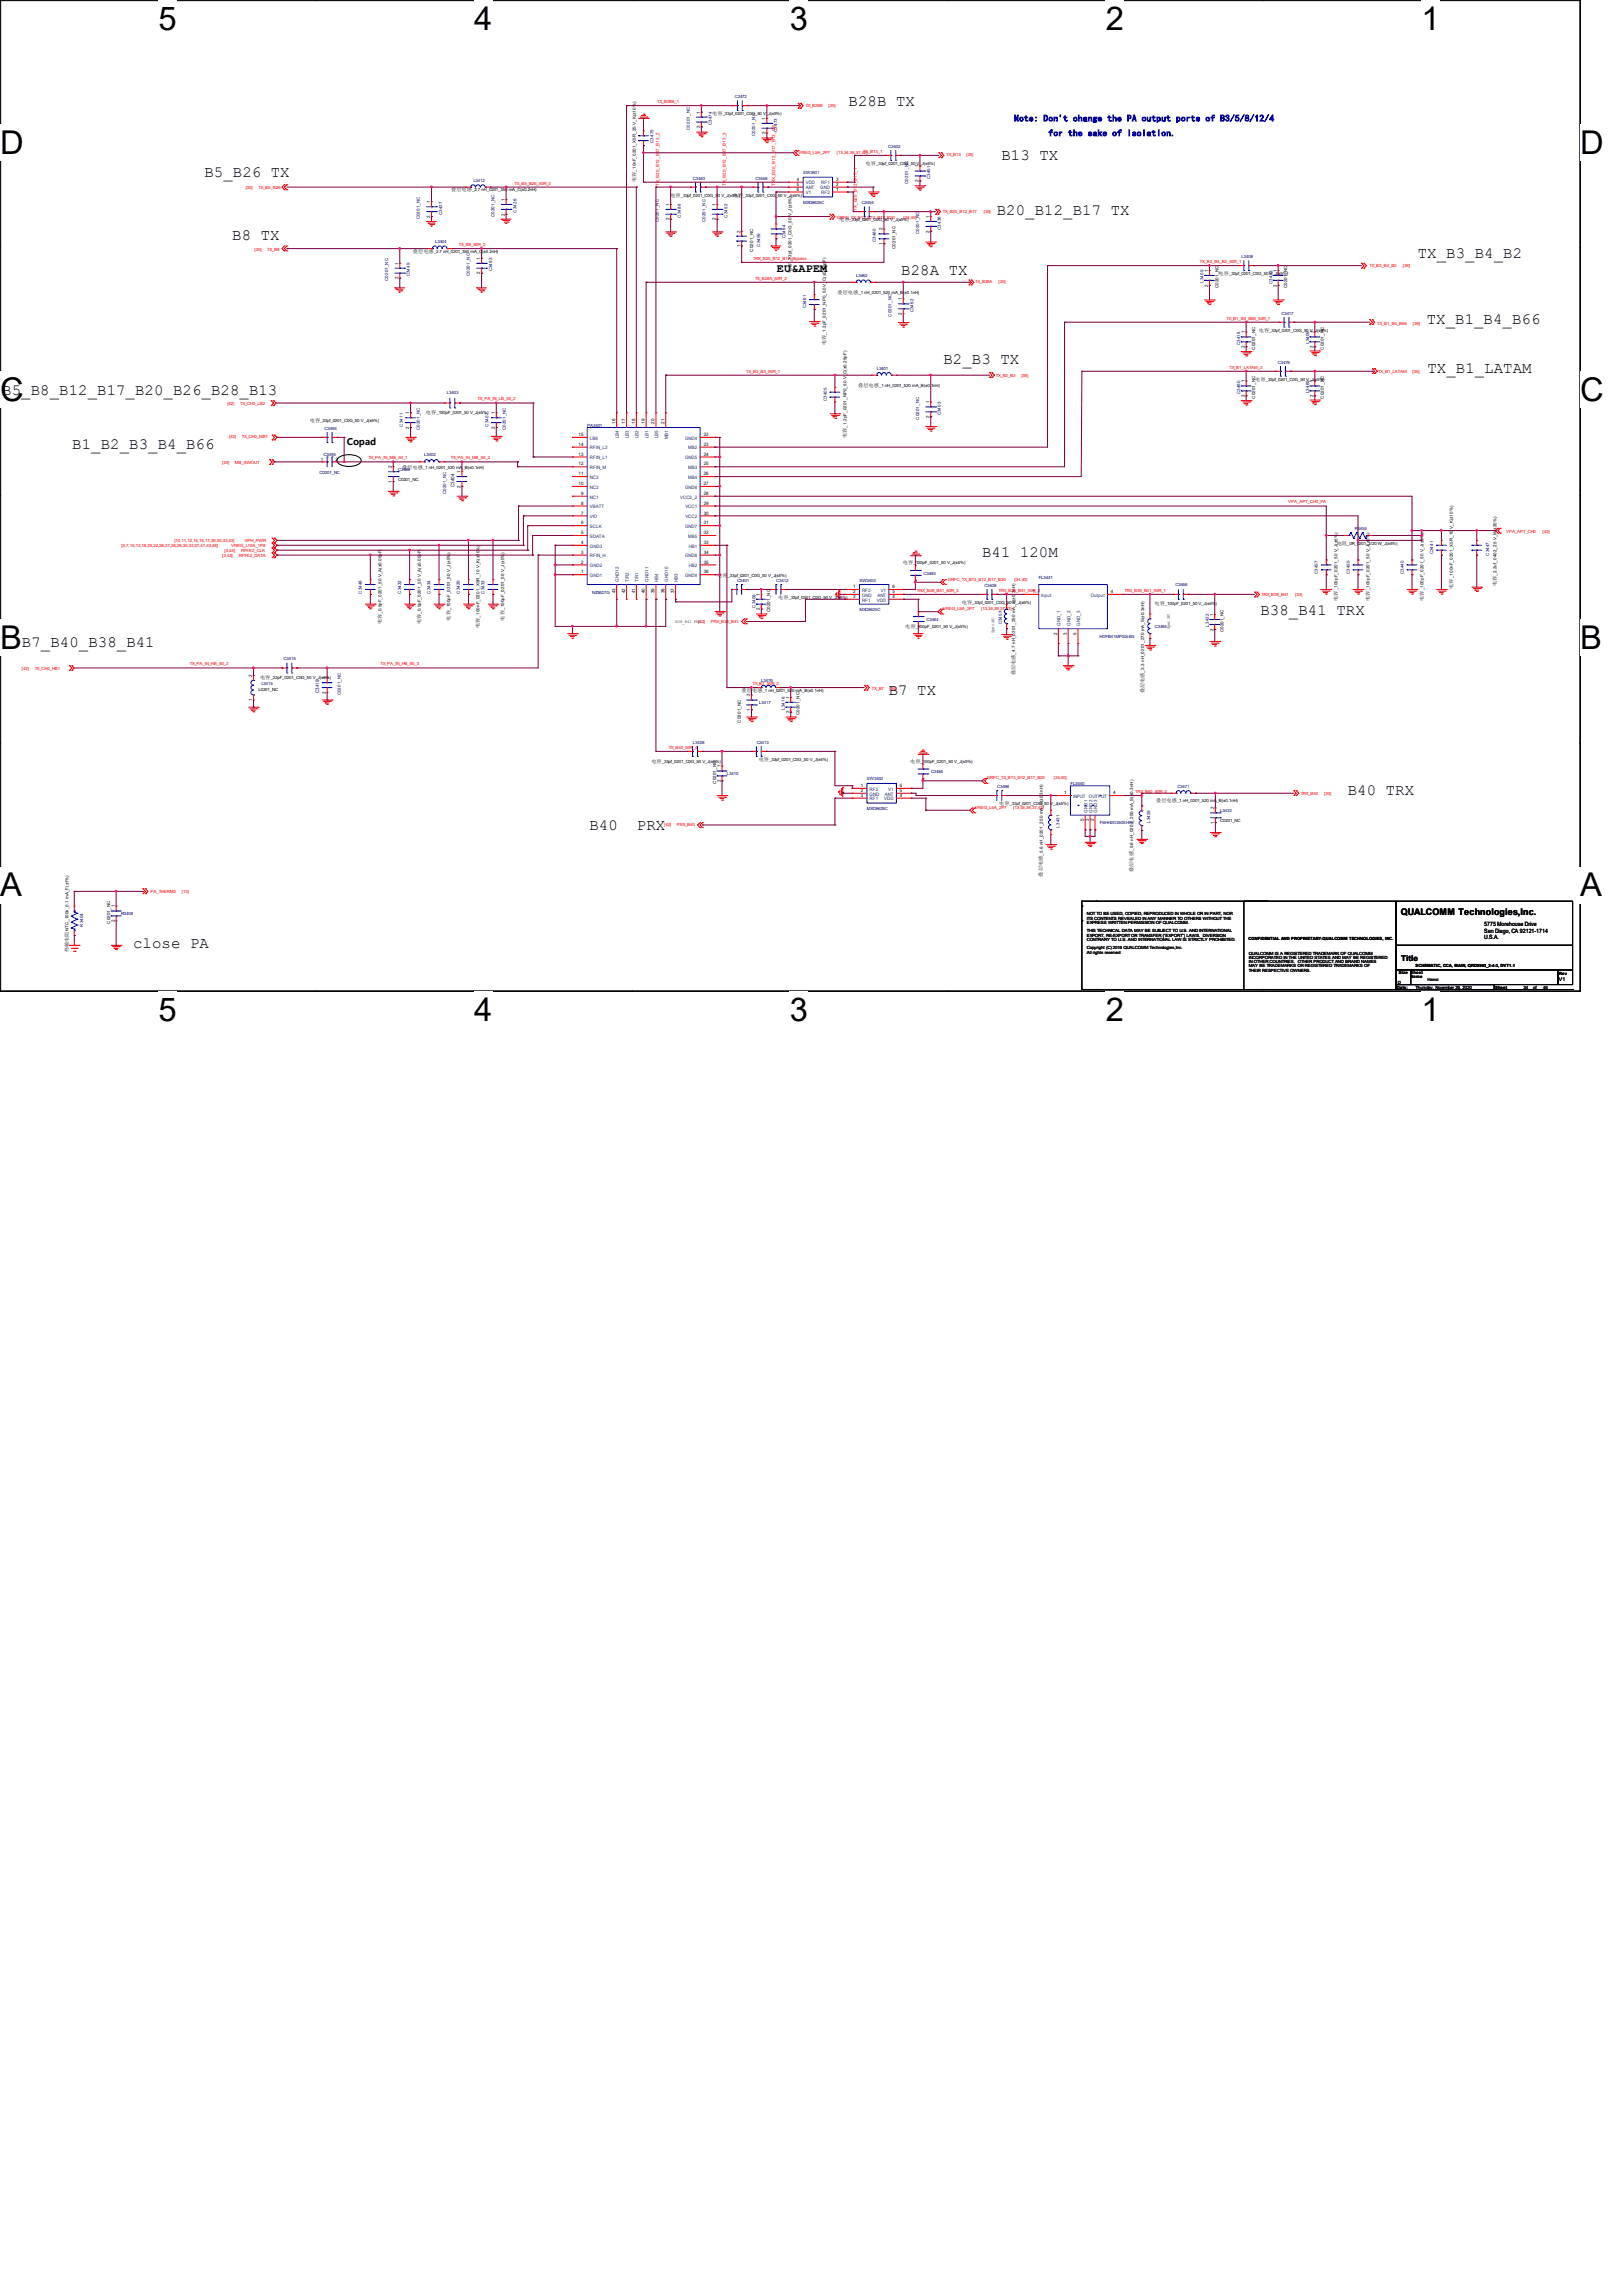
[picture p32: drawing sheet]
<svg xmlns="http://www.w3.org/2000/svg" width="210mm" height="297mm" viewBox="0 0 210 297" stroke-linecap="round" stroke-linejoin="round" font-family="sans-serif">
<defs><g id="words">
<g font-size="4.2">
<text x="20.5" y="3.9">5</text>
<text x="61.3" y="3.9">4</text>
<text x="102.2" y="3.9">3</text>
<text x="143.1" y="3.9">2</text>
<text x="183.9" y="3.9">1</text>
<text x="0" y="19.9">D</text>
<text x="204.5" y="19.9">D</text>
<text x="0" y="51.9">C</text>
<text x="204.5" y="51.9">C</text>
<text x="0" y="83.9">B</text>
<text x="204.5" y="83.9">B</text>
<text x="0" y="116">A</text>
<text x="204.5" y="116">A</text>
<text x="20.5" y="132.1">5</text>
<text x="61.3" y="132.1">4</text>
<text x="102.2" y="132.1">3</text>
<text x="143.1" y="132.1">2</text>
<text x="183.9" y="132.1">1</text>
</g>
<g font-size="2">
<text x="109.8" y="13.7">B28B TX</text>
<text x="26.5" y="22.9">B5_B26 TX</text>
<text x="129.6" y="20.7">B13 TX</text>
<text x="129" y="27.8">B20_B12_B17 TX</text>
<text x="30.1" y="31.1">B8 TX</text>
<text x="116.6" y="35.6">B28A TX</text>
<text x="183.5" y="33.4">TX_B3_B4_B2</text>
<text x="184.6" y="41.9">TX_B1_B4_B66</text>
<text x="122.1" y="47.1">B2_B3 TX</text>
<text x=".3" y="51.2">B5_B8_B12_B17_B20_B26_B28_B13</text>
<text x="184.7" y="48.2">TX_B1_LATAM</text>
<text x="9.4" y="58.1">B1_B2_B3_B4_B66</text>
<text x="127.1" y="72.1">B41 120M</text>
<text x="2.8" y="83.8">B7_B40_B38_B41</text>
<text x="163.1" y="79.6">B38_B41 TRX</text>
<text x="115" y="89.9">B7 TX</text>
<text x="76.3" y="107.4">B40</text>
<text x="82.4" y="107.4">PRX</text>
<text x="174.4" y="102.9">B40 TRX</text>
<text x="17.2" y="122.6">close PA</text>
</g>
<text font-size="1.5" x="100.5" y="35.3">EU&amp;APEM</text>
<g font-size="1.2" fill="#00f">
<text x="131.2" y="15.7">Note: Don't change the PA output ports of B3/5/8/12/4</text>
<text x="135.7" y="17.6">for the sake of isolation.</text>
</g>
<g font-size="1.2">
<text x="44.9" y="57.6">Copad</text>
<text x="181.3" y="118.4">QUALCOMM Technologies,Inc.</text>
</g>
<text font-size="1" x="181.3" y="124.3">Title</text>
<g font-size=".8">
<text x="192.1" y="119.9">5775 Morehouse Drive</text>
<text x="192.1" y="120.7">San Diego, CA 92121-1714</text>
<text x="192.1" y="121.5">U.S.A.</text>
</g>
<text font-size=".7" x="201.7" y="127">V1</text>
<g font-size=".6" fill="#f00">
<text x="85" y="13.3">TX_B28B_1</text>
<text x="104.2" y="13.8">TX_B28B</text>
<text x="107.2" y="13.8">[35]</text>
<text x="66.6" y="23.9">TX_B5_B26_50R_2</text>
<text x="103.3" y="19.9">VREG_L5A_2P7</text>
<text x="108.3" y="19.9">[13,34,36,37,42]</text>
<text x="111.7" y="19.8">TX_B13_1</text>
<text x="122.5" y="20.2">TX_B13</text>
<text x="125.1" y="20.2">[35]</text>
<text x="31.8" y="24.5">[35]</text>
<text x="33.4" y="24.5">TX_B5_B26</text>
<text x="85.3" y="24.1" transform="rotate(-90 85.3 24.1)">TX_B20_B12_B17_B13_2</text>
<text x="93.9" y="24.1" transform="rotate(-90 93.9 24.1)">TX_B20_B12_B17_B13_3</text>
<text x="100.3" y="24.1" transform="rotate(-90 100.3 24.1)">TRX_B20_B12_B17_B13_SW</text>
<text x="108.3" y="28.3">GRFC_TX_B13_B12_B17_B20</text>
<text x="110.9" y="27.3" transform="rotate(-90 110.9 27.3)">TX_B20_B12_B17_1</text>
<text x="116.9" y="28.3">[34,40]</text>
<text x="122" y="27.6">TX_B20_B12_B17</text>
<text x="127.3" y="27.6">[35]</text>
<text x="32.9" y="32.5">[35]</text>
<text x="34.6" y="32.5">TX_B8</text>
<text x="59.4" y="31.8">TX_B8_50R_2</text>
<text x="97.4" y="33.6">TRX_B20_B12_B17_Bypass</text>
<text x="155.3" y="34">TX_B3_B4_B2_50R_1</text>
<text x="177.2" y="34.5">TX_B3_B4_B2</text>
<text x="181.5" y="34.5">[36]</text>
<text x="97.7" y="36.2">TX_B28A_50R_2</text>
<text x="126.2" y="36.7">TX_B28A</text>
<text x="129.2" y="36.7">[35]</text>
<text x="158.7" y="41.4">TX_B1_B4_B66_50R_1</text>
<text x="178.2" y="42">TX_B1_B4_B66</text>
<text x="182.8" y="42">[36]</text>
<text x="159.1" y="47.7">TX_B1_LATAM_2</text>
<text x="29.4" y="52.4">[42]</text>
<text x="31.1" y="52.4">TX_CH0_LB2</text>
<text x="61.8" y="51.8">TX_PA_IN_LB_50_2</text>
<text x="96.6" y="48.2">TX_B2_B3_50R_1</text>
<text x="128.9" y="48.7">TX_B2_B3</text>
<text x="132.2" y="48.7">[36]</text>
<text x="178.3" y="48.2">TX_B1_LATAM</text>
<text x="182.8" y="48.2">[36]</text>
<text x="29.6" y="56.7">[42]</text>
<text x="31.3" y="56.7">TX_CH0_MB1</text>
<text x="47.7" y="59.4">TX_PA_IN_MB_50_1</text>
<text x="58.3" y="59.4">TX_PA_IN_MB_50_2</text>
<text x="28.7" y="60">[33]</text>
<text x="30.4" y="60">MB_SWOUT</text>
<text x="166.7" y="65.2">VPA_APT_CH0_PA</text>
<text x="15.7" y="70.8">[3,7,10,13,18,20,22,26,27,28,29,30,33,37,41,43,46]</text>
<text x="22.6" y="70.2">[10,11,12,14,15,17,29,30,33,43]</text>
<text x="29" y="71.5">[3,43]</text>
<text x="29.9" y="70.8">VREG_L10A_1P8</text>
<text x="31.2" y="71.5">RFFE2_CLK</text>
<text x="31.7" y="70.2">VPH_PWR</text>
<text x="194.9" y="68.9">VPA_APT_CH0</text>
<text x="199.6" y="68.9">[43]</text>
<text x="28.7" y="72.1">[3,43]</text>
<text x="30.9" y="72.1">RFFE2_DATA</text>
<text x="118.7" y="76.6">TRX_B38_B41_50R_3</text>
<text x="122.6" y="75.1">GRFC_TX_B13_B12_B17_B20</text>
<text x="129.2" y="76.6">TRX_B38_B41_50R_2</text>
<text x="131.3" y="75.1">[34,40]</text>
<text x="145.5" y="76.6">TRX_B38_B41_50R_1</text>
<text x="163.2" y="77.1">TRX_B38_B41</text>
<text x="167.6" y="77.1">[33]</text>
<text x="90.3" y="80.6">[42]</text>
<text x="92" y="80.6">PRX_B38_B41</text>
<text x="122" y="79">VREG_L5A_2P7</text>
<text x="127" y="79">[13,34,36,37,42]</text>
<text x="2.8" y="86.7">[42]</text>
<text x="4.5" y="86.7">TX_CH0_HB1</text>
<text x="24.6" y="86.1">TX_PA_IN_HB_50_2</text>
<text x="49.2" y="86.1">TX_PA_IN_HB_50_3</text>
<text x="97.4" y="88.7">TX_B7_50R_2</text>
<text x="112.8" y="89.2">TX_B7</text>
<text x="115.1" y="89.2">[36]</text>
<text x="86.5" y="96.9">TX_B40_50R_4</text>
<text x="127.7" y="100.8">GRFC_TX_B13_B12_B17_B20</text>
<text x="136.4" y="100.8">[34,40]</text>
<text x="85.9" y="106.9">[42]</text>
<text x="87.6" y="106.9">PRX_B40</text>
<text x="126.2" y="104.7">VREG_L5A_2P7</text>
<text x="131.1" y="104.7">[13,34,36,37,42]</text>
<text x="146.9" y="102.6">TRX_B40_50R_2</text>
<text x="168.3" y="102.8">TRX_B40</text>
<text x="171.4" y="102.8">[33]</text>
<text x="19.5" y="115.5">PA_THERM0</text>
<text x="23.5" y="115.5">[14]</text>
</g>
<g font-size=".6" fill="#000080">
<text x="89.2" y="16.8" transform="rotate(-90 89.2 16.8)">C0201_NC</text>
<text x="92.1" y="16.2" transform="rotate(-90 92.1 16.2)">C3474</text>
<text x="95.1" y="12.7">C3472</text>
<text x="97.7" y="17.6" transform="rotate(-90 97.7 17.6)">C0201_NC</text>
<text x="100.5" y="17.1" transform="rotate(-90 100.5 17.1)">C3473</text>
<text x="61.3" y="23.5">L3412</text>
<text x="84.5" y="18.5" transform="rotate(-90 84.5 18.5)">C3475</text>
<text x="89.7" y="23.2">C3463</text>
<text x="97.7" y="23.2">C3458</text>
<text x="103.9" y="22.6">SW3401</text>
<text x="114.9" y="19.1">C3402</text>
<text x="117.5" y="23.8" transform="rotate(-90 117.5 23.8)">C0201_NC</text>
<text x="120.4" y="23.2" transform="rotate(-90 120.4 23.2)">C3451</text>
<text x="54.3" y="28.4" transform="rotate(-90 54.3 28.4)">C0201_NC</text>
<text x="57.2" y="27.9" transform="rotate(-90 57.2 27.9)">C3427</text>
<text x="64" y="28.1" transform="rotate(-90 64 28.1)">C0201_NC</text>
<text x="66.8" y="27.5" transform="rotate(-90 66.8 27.5)">C3426</text>
<text x="85.3" y="28.7" transform="rotate(-90 85.3 28.7)">C0201_NC</text>
<text x="88.1" y="28.2" transform="rotate(-90 88.1 28.2)">C3486</text>
<text x="91.3" y="28.7" transform="rotate(-90 91.3 28.7)">C0201_NC</text>
<text x="94.2" y="28.2" transform="rotate(-90 94.2 28.2)">C3452</text>
<text x="103.9" y="26.4">MXD8625C</text>
<text x="111.5" y="26.4">C3454</text>
<text x="121.8" y="29.8" transform="rotate(-90 121.8 29.8)">C3436</text>
<text x="53" y="35.8" transform="rotate(-90 53 35.8)">C3449</text>
<text x="56.3" y="31.5">L3404</text>
<text x="60.8" y="35.7" transform="rotate(-90 60.8 35.7)">C0201_NC</text>
<text x="63.7" y="35.1" transform="rotate(-90 63.7 35.1)">C3493</text>
<text x="98.3" y="31.9" transform="rotate(-90 98.3 31.9)">C3459</text>
<text x="101.6" y="30.9" transform="rotate(-90 101.6 30.9)">C3464</text>
<text x="110.8" y="35.8">L3462</text>
<text x="113.3" y="31.3" transform="rotate(-90 113.3 31.3)">C3460</text>
<text x="118.9" y="30.3" transform="rotate(-90 118.9 30.3)">C0201_NC</text>
<text x="160.7" y="33.4">L3408</text>
<text x="50.2" y="36.4" transform="rotate(-90 50.2 36.4)">C0201_NC</text>
<text x="104.3" y="39.9" transform="rotate(-90 104.3 39.9)">C3461</text>
<text x="115.4" y="41" transform="rotate(-90 115.4 41)">C0201_NC</text>
<text x="118.2" y="40.4" transform="rotate(-90 118.2 40.4)">C3462</text>
<text x="155.8" y="36.6" transform="rotate(-90 155.8 36.6)">L3409</text>
<text x="164.6" y="36.7" transform="rotate(-90 164.6 36.7)">C3423</text>
<text x="165.8" y="40.7">C3417</text>
<text x="113.5" y="47.8">L3401</text>
<text x="160.5" y="44.7" transform="rotate(-90 160.5 44.7)">C3418</text>
<text x="165.3" y="47.1">C3479</text>
<text x="169.4" y="44.5" transform="rotate(-90 169.4 44.5)">L3405</text>
<text x="57.8" y="51">L3403</text>
<text x="107" y="51.9" transform="rotate(-90 107 51.9)">C3405</text>
<text x="121.8" y="53.8" transform="rotate(-90 121.8 53.8)">C3403</text>
<text x="160.5" y="51" transform="rotate(-90 160.5 51)">C3480</text>
<text x="169.4" y="50.9" transform="rotate(-90 169.4 50.9)">L3465</text>
<text x="41.9" y="59.1">C3495</text>
<text x="42" y="55.6">C3494</text>
<text x="52.1" y="55.2" transform="rotate(-90 52.1 55.2)">C3411</text>
<text x="54.3" y="55.7" transform="rotate(-90 54.3 55.7)">C0201_NC</text>
<text x="54.9" y="59.1">L3402</text>
<text x="63.2" y="55.2" transform="rotate(-90 63.2 55.2)">C3407</text>
<text x="65.5" y="55.7" transform="rotate(-90 65.5 55.7)">C0201_NC</text>
<text x="76" y="55.2">PA3401</text>
<text x="118.9" y="54.3" transform="rotate(-90 118.9 54.3)">C0201_NC</text>
<text x="41.4" y="61.3">C0201_NC</text>
<text x="51.5" y="61">C3466</text>
<text x="57.7" y="64" transform="rotate(-90 57.7 64)">C0201_NC</text>
<text x="58.8" y="63" transform="rotate(-90 58.8 63)">C3404</text>
<text x="175.3" y="68.6">R3455</text>
<text x="185.5" y="71.8" transform="rotate(-90 185.5 71.8)">C3441</text>
<text x="192.7" y="71.9" transform="rotate(-90 192.7 71.9)">C3447</text>
<text x="46.8" y="76.8" transform="rotate(-90 46.8 76.8)">C3446</text>
<text x="51.9" y="76.8" transform="rotate(-90 51.9 76.8)">C3432</text>
<text x="55.7" y="76.8" transform="rotate(-90 55.7 76.8)">C3434</text>
<text x="59.5" y="76.8" transform="rotate(-90 59.5 76.8)">C3429</text>
<text x="62.7" y="76.8" transform="rotate(-90 62.7 76.8)">C3433</text>
<text x="76.6" y="76.8">NZ5627G</text>
<text x="95.4" y="75.3">C3401</text>
<text x="100.5" y="75.3">C3412</text>
<text x="111.2" y="75.3">SW3403</text>
<text x="119.5" y="74.4">C3483</text>
<text x="127.4" y="76">C3408</text>
<text x="134.4" y="74.9">FL3441</text>
<text x="152.1" y="75.8">C3456</text>
<text x="170.5" y="74.3" transform="rotate(-90 170.5 74.3)">C3457</text>
<text x="174.7" y="74.3" transform="rotate(-90 174.7 74.3)">C3455</text>
<text x="181.7" y="74.3" transform="rotate(-90 181.7 74.3)">C3440</text>
<text x="97.8" y="78.7" transform="rotate(-90 97.8 78.7)">C3406</text>
<text x="111.2" y="79.1">MXD8625C</text>
<text x="119.9" y="80.4">C3484</text>
<text x="129.6" y="80.8" transform="rotate(-90 129.6 80.8)">C3453</text>
<text x="142.3" y="82.6">HDFB41MPSS-B5</text>
<text x="149.4" y="81.3">C3465</text>
<text x="156.4" y="81.1" transform="rotate(-90 156.4 81.1)">L3422</text>
<text x="33.8" y="88.6">L3415</text>
<text x="36.7" y="85.5">C3415</text>
<text x="41.3" y="89.7" transform="rotate(-90 41.3 89.7)">C3419</text>
<text x="44.1" y="90" transform="rotate(-90 44.1 90)">C0201_NC</text>
<text x="98.5" y="88.3">L3476</text>
<text x="98.3" y="91.1">L3417</text>
<text x="101.6" y="91.9" transform="rotate(-90 101.6 91.9)">L3416</text>
<text x="89.7" y="96.2">L3428</text>
<text x="94.1" y="100.3">L3410</text>
<text x="97.9" y="96.2">C3413</text>
<text x="112.2" y="101">SW3402</text>
<text x="120.5" y="100.1">C3485</text>
<text x="129" y="101.9">C3498</text>
<text x="138.5" y="101.6">FL3440</text>
<text x="152.4" y="101.9">C3471</text>
<text x="112.2" y="104.9">MXD8625C</text>
<text x="137.1" y="107.1" transform="rotate(-90 137.1 107.1)">L3431</text>
<text x="142.3" y="106.7">F6HH2G350EH75</text>
<text x="148.8" y="106.5" transform="rotate(-90 148.8 106.5)">L3429</text>
<text x="157.9" y="105.1">L3432</text>
<text x="10.8" y="119.9" transform="rotate(-90 10.8 119.9)">R3404</text>
<text x="15.7" y="118.5">R3408</text>
</g>
<g font-size=".6">
<text x="90.6" y="16.6" transform="rotate(-90 90.6 16.6)">2</text>
<text x="90.6" y="14.7" transform="rotate(-90 90.6 14.7)">1</text>
<text x="92.2" y="14.9">电容</text>
<text x="93.5" y="14.9">_33pf_0201_C0G_50 V_J(±5%)</text>
<text x="99.1" y="17.4" transform="rotate(-90 99.1 17.4)">2</text>
<text x="99.1" y="15.5" transform="rotate(-90 99.1 15.5)">1</text>
<text x="82.3" y="23.6" transform="rotate(-90 82.3 23.6)">电容</text>
<text x="82.3" y="22.2" transform="rotate(-90 82.3 22.2)">_10nF_0201_X5R_25 V_K(±10%)</text>
<text x="103.1" y="23.4">4</text>
<text x="108.2" y="23.4">3</text>
<text x="112" y="21.3">电容</text>
<text x="113.4" y="21.3">_33pf_0201_C0G_50 V_J(±5%)</text>
<text x="118.9" y="23.6" transform="rotate(-90 118.9 23.6)">2</text>
<text x="118.9" y="21.7" transform="rotate(-90 118.9 21.7)">1</text>
<text x="55.7" y="28.2" transform="rotate(-90 55.7 28.2)">2</text>
<text x="55.7" y="26.3" transform="rotate(-90 55.7 26.3)">1</text>
<text x="58.4" y="24.8">叠层电感</text>
<text x="61.1" y="24.8">_2.7 nH_0201_350 mA_C(±0.2nH)</text>
<text x="65.3" y="27.9" transform="rotate(-90 65.3 27.9)">2</text>
<text x="65.3" y="26" transform="rotate(-90 65.3 26)">1</text>
<text x="86.6" y="28.5" transform="rotate(-90 86.6 28.5)">2</text>
<text x="86.6" y="26.6" transform="rotate(-90 86.6 26.6)">1</text>
<text x="86.7" y="25.5">电容</text>
<text x="88.1" y="25.5">_33pf_0201_C0G_50 V_J(±5%)</text>
<text x="92.6" y="28.5" transform="rotate(-90 92.6 28.5)">2</text>
<text x="92.6" y="26.6" transform="rotate(-90 92.6 26.6)">1</text>
<text x="94.8" y="25.5">电容</text>
<text x="96.2" y="25.5">_33pf_0201_C0G_50 V_J(±5%)</text>
<text x="103.1" y="24">5</text>
<text x="103.1" y="24.7">6</text>
<text x="108.2" y="24.7">1</text>
<text x="108.2" y="24">2</text>
<text x="108.6" y="28.7">电容</text>
<text x="109.9" y="28.7">_33pf_0201_C0G_50 V_J(±5%)</text>
<text x="114.2" y="29.8" transform="rotate(-90 114.2 29.8)">2</text>
<text x="120.3" y="28.2" transform="rotate(-90 120.3 28.2)">1</text>
<text x="51.6" y="34.2" transform="rotate(-90 51.6 34.2)">1</text>
<text x="53.4" y="32.7">叠层电感</text>
<text x="56.1" y="32.7">_2.7 nH_0201_350 mA_C(±0.2nH)</text>
<text x="62.1" y="35.5" transform="rotate(-90 62.1 35.5)">2</text>
<text x="62.1" y="33.6" transform="rotate(-90 62.1 33.6)">1</text>
<text x="95.8" y="32" transform="rotate(-90 95.8 32)">1</text>
<text x="95.8" y="30.1" transform="rotate(-90 95.8 30.1)">2</text>
<text x="97.5" y="32.6" transform="rotate(-90 97.5 32.6)">C0201_NC</text>
<text x="102.4" y="35.3" transform="rotate(-90 102.4 35.3)">电容</text>
<text x="102.4" y="34" transform="rotate(-90 102.4 34)">_33pf_0201_C0G_50 V_J(±5%)</text>
<text x="114.2" y="31.7" transform="rotate(-90 114.2 31.7)">1</text>
<text x="115.9" y="32.2" transform="rotate(-90 115.9 32.2)">C0201_NC</text>
<text x="120.3" y="30.1" transform="rotate(-90 120.3 30.1)">2</text>
<text x="156.3" y="35.2" transform="rotate(-90 156.3 35.2)">1</text>
<text x="157.7" y="35.6">电容</text>
<text x="159" y="35.6">_33pf_0201_C0G_50 V_J(±5%)</text>
<text x="165.2" y="35.2" transform="rotate(-90 165.2 35.2)">1</text>
<text x="51.6" y="36.2" transform="rotate(-90 51.6 36.2)">2</text>
<text x="108.4" y="38.1">叠层电感</text>
<text x="111.1" y="38.1">_1 nH_0201_520 mA_B(±0.1nH)</text>
<text x="116.7" y="40.8" transform="rotate(-90 116.7 40.8)">2</text>
<text x="116.7" y="38.9" transform="rotate(-90 116.7 38.9)">1</text>
<text x="156.3" y="37.1" transform="rotate(-90 156.3 37.1)">2</text>
<text x="157.7" y="37.3" transform="rotate(-90 157.7 37.3)">C0201_NC</text>
<text x="165.2" y="37.1" transform="rotate(-90 165.2 37.1)">2</text>
<text x="166.5" y="37.3" transform="rotate(-90 166.5 37.3)">C0201_NC</text>
<text x="106.8" y="44.7" transform="rotate(-90 106.8 44.7)">电容</text>
<text x="106.9" y="43.3" transform="rotate(-90 106.9 43.3)">_1.2pF_0201_NP0_50 V_C(±0.25pF)</text>
<text x="161.1" y="45" transform="rotate(-90 161.1 45)">2</text>
<text x="161.1" y="43.1" transform="rotate(-90 161.1 43.1)">1</text>
<text x="162.4" y="45.3" transform="rotate(-90 162.4 45.3)">C0201_NC</text>
<text x="162.9" y="42.9">电容</text>
<text x="164.2" y="42.9">_33pf_0201_C0G_50 V_J(±5%)</text>
<text x="170" y="45" transform="rotate(-90 170 45)">2</text>
<text x="170" y="43.1" transform="rotate(-90 170 43.1)">1</text>
<text x="171.3" y="45.3" transform="rotate(-90 171.3 45.3)">C0201_NC</text>
<text x="53" y="53.6" transform="rotate(-90 53 53.6)">1</text>
<text x="55.1" y="53.6">电容</text>
<text x="56.5" y="53.6">_100pF_0201_50 V_J(±5%)</text>
<text x="64.1" y="53.6" transform="rotate(-90 64.1 53.6)">1</text>
<text x="111" y="50">叠层电感</text>
<text x="113.7" y="50">_1 nH_0201_520 mA_B(±0.1nH)</text>
<text x="120.3" y="52.2" transform="rotate(-90 120.3 52.2)">1</text>
<text x="161.1" y="51.4" transform="rotate(-90 161.1 51.4)">2</text>
<text x="161.1" y="49.5" transform="rotate(-90 161.1 49.5)">1</text>
<text x="162.4" y="51.6" transform="rotate(-90 162.4 51.6)">C0201_NC</text>
<text x="162.4" y="49.3">电容</text>
<text x="163.8" y="49.3">_33pf_0201_C0G_50 V_J(±5%)</text>
<text x="170" y="51.4" transform="rotate(-90 170 51.4)">2</text>
<text x="170" y="49.5" transform="rotate(-90 170 49.5)">1</text>
<text x="171.3" y="51.6" transform="rotate(-90 171.3 51.6)">C0201_NC</text>
<text x="40.1" y="54.6">电容</text>
<text x="41.4" y="54.6">_33pf_0201_C0G_50 V_J(±5%)</text>
<text x="41.5" y="59.6">1</text>
<text x="43.4" y="59.6">2</text>
<text x="53" y="55.5" transform="rotate(-90 53 55.5)">2</text>
<text x="64.1" y="55.5" transform="rotate(-90 64.1 55.5)">2</text>
<text x="74.8" y="59">13</text>
<text x="74.8" y="57.7">14</text>
<text x="74.8" y="56.4">15</text>
<text x="79.6" y="54.9" transform="rotate(-90 79.6 54.9)">16</text>
<text x="80.9" y="54.9" transform="rotate(-90 80.9 54.9)">17</text>
<text x="82.2" y="54.9" transform="rotate(-90 82.2 54.9)">18</text>
<text x="83.4" y="54.9" transform="rotate(-90 83.4 54.9)">19</text>
<text x="84.7" y="54.9" transform="rotate(-90 84.7 54.9)">20</text>
<text x="86" y="54.9" transform="rotate(-90 86 54.9)">21</text>
<text x="91.1" y="56.4">22</text>
<text x="91.1" y="57.7">23</text>
<text x="91.1" y="59">24</text>
<text x="109.5" y="56.7" transform="rotate(-90 109.5 56.7)">电容</text>
<text x="109.5" y="55.3" transform="rotate(-90 109.5 55.3)">_1.2pF_0201_NP0_50 V_C(±0.25pF)</text>
<text x="120.3" y="54.1" transform="rotate(-90 120.3 54.1)">2</text>
<text x="50.7" y="62.5" transform="rotate(-90 50.7 62.5)">1</text>
<text x="50.7" y="60.6" transform="rotate(-90 50.7 60.6)">2</text>
<text x="51.5" y="62.2">C0201_NC</text>
<text x="52" y="60.7">叠层电感</text>
<text x="54.7" y="60.7">_1 nH_0201_520 mA_B(±0.1nH)</text>
<text x="59.6" y="63.1" transform="rotate(-90 59.6 63.1)">2</text>
<text x="59.6" y="61.2" transform="rotate(-90 59.6 61.2)">1</text>
<text x="74.8" y="62.8">10</text>
<text x="74.8" y="61.5">11</text>
<text x="74.8" y="60.2">12</text>
<text x="75.2" y="65.3">8</text>
<text x="75.2" y="64.1">9</text>
<text x="91.1" y="60.2">25</text>
<text x="91.1" y="61.5">26</text>
<text x="91.1" y="64.1">28</text>
<text x="91.1" y="65.3">29</text>
<text x="91.1" y="62.8">27</text>
<text x="75.2" y="71.7">3</text>
<text x="75.2" y="70.4">4</text>
<text x="75.2" y="69.1">5</text>
<text x="75.2" y="67.9">6</text>
<text x="75.2" y="66.6">7</text>
<text x="91.1" y="67.9">31</text>
<text x="91.1" y="66.6">30</text>
<text x="91.1" y="69.1">32</text>
<text x="91.1" y="70.4">33</text>
<text x="91.1" y="71.7">34</text>
<text x="173" y="70.5">电阻</text>
<text x="174.3" y="70.5">_0R_0201_1/20 W_J(±5%)</text>
<text x="75.2" y="72.9">2</text>
<text x="75.2" y="74.2">1</text>
<text x="79.6" y="76.8" transform="rotate(-90 79.6 76.8)">43</text>
<text x="80.9" y="76.8" transform="rotate(-90 80.9 76.8)">42</text>
<text x="82.2" y="76.8" transform="rotate(-90 82.2 76.8)">41</text>
<text x="83.4" y="76.8" transform="rotate(-90 83.4 76.8)">40</text>
<text x="84.7" y="76.8" transform="rotate(-90 84.7 76.8)">39</text>
<text x="86" y="76.8" transform="rotate(-90 86 76.8)">38</text>
<text x="87.2" y="76.8" transform="rotate(-90 87.2 76.8)">37</text>
<text x="91.1" y="72.9">35</text>
<text x="91.1" y="74.2">36</text>
<text x="92.8" y="74.6">电容</text>
<text x="94.1" y="74.6">_33pf_0201_C0G_50 V_J(±5%)</text>
<text x="98.3" y="77.1" transform="rotate(-90 98.3 77.1)">1</text>
<text x="100.7" y="77.6">电容</text>
<text x="102.1" y="77.6">_33pf_0201_C0G_50 V_J(±5%)</text>
<text x="110.4" y="76.1">1</text>
<text x="110.4" y="76.8">2</text>
<text x="110.4" y="77.4">3</text>
<text x="115.5" y="77.4">4</text>
<text x="115.5" y="76.8">5</text>
<text x="115.5" y="76.1">6</text>
<text x="116.8" y="73">电容</text>
<text x="118.2" y="73">_100pF_0201_50 V_J(±5%)</text>
<text x="133.6" y="76.8">1</text>
<text x="143.8" y="76.8">4</text>
<text x="173.1" y="77.8" transform="rotate(-90 173.1 77.8)">电容</text>
<text x="173.1" y="76.4" transform="rotate(-90 173.1 76.4)">_100pF_0201_50 V_J(±5%)</text>
<text x="177.2" y="77.8" transform="rotate(-90 177.2 77.8)">电容</text>
<text x="177.2" y="76.4" transform="rotate(-90 177.2 76.4)">_100pF_0201_50 V_J(±5%)</text>
<text x="184.2" y="77.8" transform="rotate(-90 184.2 77.8)">电容</text>
<text x="184.2" y="76.4" transform="rotate(-90 184.2 76.4)">_100pF_0201_50 V_J(±5%)</text>
<text x="188" y="76.2" transform="rotate(-90 188 76.2)">电容</text>
<text x="188" y="74.8" transform="rotate(-90 188 74.8)">_100nF_0201_X5R_10 V_K(±10%)</text>
<text x="193.6" y="75.9" transform="rotate(-90 193.6 75.9)">电容</text>
<text x="193.6" y="74.5" transform="rotate(-90 193.6 74.5)">_2.2uf_0402_25 V_M(±20%)</text>
<text x="49.4" y="80.8" transform="rotate(-90 49.4 80.8)">电容</text>
<text x="49.4" y="79.5" transform="rotate(-90 49.4 79.5)">_0.5pF_0201_50 V_A(±0.05pF)</text>
<text x="54.4" y="80.8" transform="rotate(-90 54.4 80.8)">电容</text>
<text x="54.4" y="79.5" transform="rotate(-90 54.4 79.5)">_0.5pF_0201_50 V_A(±0.05pF)</text>
<text x="58.3" y="80.3" transform="rotate(-90 58.3 80.3)">电容</text>
<text x="58.3" y="78.9" transform="rotate(-90 58.3 78.9)">_100pF_0201_50 V_J(±5%)</text>
<text x="62.1" y="81.3" transform="rotate(-90 62.1 81.3)">电容</text>
<text x="62.1" y="79.9" transform="rotate(-90 62.1 79.9)">_100nF_0201_X5R_10 V_K(±10%)</text>
<text x="65.2" y="80.3" transform="rotate(-90 65.2 80.3)">电容</text>
<text x="65.2" y="78.9" transform="rotate(-90 65.2 78.9)">_100pF_0201_50 V_J(±5%)</text>
<text x="87.4" y="80.6">B38_B41 PRX</text>
<text x="98.3" y="79" transform="rotate(-90 98.3 79)">2</text>
<text x="99.7" y="79.2" transform="rotate(-90 99.7 79.2)">C0201_NC</text>
<text x="117.1" y="81.3">电容</text>
<text x="118.5" y="81.3">_100pF_0201_50 V_J(±5%)</text>
<text x="124.5" y="78.2">电容</text>
<text x="125.8" y="78.2">_33pf_0201_C0G_50 V_J(±5%)</text>
<text x="128.7" y="82" transform="rotate(-90 128.7 82)">Spec:NC</text>
<text x="136.8" y="82.2" transform="rotate(-90 136.8 82.2)">2</text>
<text x="138.1" y="82.2" transform="rotate(-90 138.1 82.2)">3</text>
<text x="139.3" y="82.2" transform="rotate(-90 139.3 82.2)">5</text>
<text x="149.4" y="78.3">电容</text>
<text x="150.7" y="78.3">_100pF_0201_50 V_J(±5%)</text>
<text x="151.4" y="81.5" transform="rotate(-90 151.4 81.5)">Spec:NC</text>
<text x="157" y="81.6" transform="rotate(-90 157 81.6)">2</text>
<text x="157" y="79.7" transform="rotate(-90 157 79.7)">1</text>
<text x="158.3" y="81.8" transform="rotate(-90 158.3 81.8)">C0201_NC</text>
<text x="32.6" y="87.6" transform="rotate(-90 32.6 87.6)">2</text>
<text x="33.4" y="89.4">L0201_NC</text>
<text x="33.7" y="87.8">电容</text>
<text x="35" y="87.8">_22pF_0201_C0G_50 V_J(±5%)</text>
<text x="42.2" y="89.8" transform="rotate(-90 42.2 89.8)">2</text>
<text x="42.2" y="87.9" transform="rotate(-90 42.2 87.9)">1</text>
<text x="96" y="89.5">叠层电感</text>
<text x="98.7" y="89.5">_1 nH_0201_520 mA_B(±0.1nH)</text>
<text x="131.4" y="87.4" transform="rotate(-90 131.4 87.4)">叠层电感</text>
<text x="131.4" y="84.7" transform="rotate(-90 131.4 84.7)">_4.7 nH_0201_250 mA_S(±0.3nH)</text>
<text x="148" y="89.7" transform="rotate(-90 148 89.7)">叠层电感</text>
<text x="148" y="87" transform="rotate(-90 148 87)">_3.3 nH_0201_270 mA_S(±0.3nH)</text>
<text x="32.6" y="90.8" transform="rotate(-90 32.6 90.8)">1</text>
<text x="95.8" y="93.5" transform="rotate(-90 95.8 93.5)">C0201_NC</text>
<text x="97.1" y="92" transform="rotate(-90 97.1 92)">1</text>
<text x="97.1" y="90.1" transform="rotate(-90 97.1 90.1)">2</text>
<text x="102.2" y="92.3" transform="rotate(-90 102.2 92.3)">2</text>
<text x="102.2" y="90.4" transform="rotate(-90 102.2 90.4)">1</text>
<text x="103.5" y="92.5" transform="rotate(-90 103.5 92.5)">C0201_NC</text>
<text x="84.3" y="98.8">电容</text>
<text x="85.6" y="98.8">_33pf_0201_C0G_50 V_J(±5%)</text>
<text x="92.7" y="101.4" transform="rotate(-90 92.7 101.4)">C0201_NC</text>
<text x="93.3" y="101.2" transform="rotate(-90 93.3 101.2)">2</text>
<text x="93.3" y="99.3" transform="rotate(-90 93.3 99.3)">1</text>
<text x="98.2" y="98.5">电容</text>
<text x="99.5" y="98.5">_33pf_0201_C0G_50 V_J(±5%)</text>
<text x="111.4" y="101.9">1</text>
<text x="116.5" y="101.9">6</text>
<text x="117.8" y="98.8">电容</text>
<text x="119.1" y="98.8">_100pF_0201_50 V_J(±5%)</text>
<text x="111.4" y="102.5">2</text>
<text x="111.4" y="103.1">3</text>
<text x="116.5" y="103.1">4</text>
<text x="116.5" y="102.5">5</text>
<text x="129.3" y="104.2">电容</text>
<text x="130.6" y="104.2">_33pf_0201_C0G_50 V_J(±5%)</text>
<text x="137.7" y="102.8">1</text>
<text x="140.3" y="106.3" transform="rotate(-90 140.3 106.3)">5</text>
<text x="140.9" y="106.3" transform="rotate(-90 140.9 106.3)">3</text>
<text x="141.5" y="106.3" transform="rotate(-90 141.5 106.3)">2</text>
<text x="144.1" y="102.8">4</text>
<text x="149.6" y="103.8">叠层电感</text>
<text x="152.3" y="103.8">_1 nH_0201_520 mA_B(±0.1nH)</text>
<text x="157.1" y="106.6" transform="rotate(-90 157.1 106.6)">1</text>
<text x="157.1" y="104.7" transform="rotate(-90 157.1 104.7)">2</text>
<text x="157.9" y="106.4">C0201_NC</text>
<text x="134.9" y="113.5" transform="rotate(-90 134.9 113.5)">叠层电感</text>
<text x="134.9" y="110.7" transform="rotate(-90 134.9 110.7)">_5.6 nH_0201_250 mA_S(±0.3nH)</text>
<text x="146.6" y="112.9" transform="rotate(-90 146.6 112.9)">叠层电感</text>
<text x="146.7" y="110.1" transform="rotate(-90 146.7 110.1)">_5.6 nH_0201_250 mA_S(±0.3nH)</text>
<text x="14.3" y="119.5" transform="rotate(-90 14.3 119.5)">C0201_NC</text>
<text x="14.9" y="119.3" transform="rotate(-90 14.9 119.3)">2</text>
<text x="14.9" y="117.4" transform="rotate(-90 14.9 117.4)">1</text>
<text x="140.6" y="118.5">NOT TO BE USED, COPIED, REPRODUCED IN WHOLE OR IN PART, NOR</text>
<text x="140.6" y="119">ITS CONTENTS REVEALED IN ANY MANNER TO OTHERS WITHOUT THE</text>
<text x="140.6" y="119.6">EXPRESS WRITTEN PERMISSION OF QUALCOMM.</text>
<text x="8.8" y="123.2" transform="rotate(-90 8.8 123.2)">热敏电阻</text>
<text x="8.8" y="120.5" transform="rotate(-90 8.8 120.5)">NTC_100k_0.1 mA_F(±1%)</text>
<text x="140.6" y="120.7">THIS TECHNICAL DATA MAY BE SUBJECT TO U.S. AND INTERNATIONAL</text>
<text x="140.6" y="121.2">EXPORT, RE-EXPORT OR TRANSFER (&quot;EXPORT&quot;) LAWS. DIVERSION</text>
<text x="140.6" y="121.8">CONTRARY TO U.S. AND INTERNATIONAL LAW IS STRICTLY PROHIBITED.</text>
<text x="140.6" y="122.9">Copyright (C) 2016 QUALCOMM Technologies,Inc.</text>
<text x="140.6" y="123.4">All rights reserved</text>
<text x="161.6" y="121.6">CONFIDENTIAL AND PROPRIETARY-QUALCOMM TECHNOLOGIES, INC.</text>
<text x="161.6" y="123.5">QUALCOMM IS A REGISTERED TRADEMARK OF QUALCOMM</text>
<text x="161.6" y="124.1">INCORPORATED IN THE UNITED STATES AND MAY BE REGISTERED</text>
<text x="161.6" y="124.6">IN OTHER COUNTRIES. OTHER PRODUCT AND BRAND NAMES</text>
<text x="161.6" y="125.2">MAY BE TRADEMARKS OR REGISTERED TRADEMARKS OF</text>
<text x="161.6" y="125.7">THEIR RESPECTIVE OWNERS.</text>
<text x="183.2" y="125.1">SCHEMATIC, CCA, MAIN, QRD8953_2-4-2, DVT1.1</text>
<text x="180.8" y="128">Date:</text>
<text x="180.9" y="127.3">D</text>
<text x="181" y="126.1">Size Sheet</text>
<text x="182.5" y="126.6">Name</text>
<text x="183.2" y="128">Thursday, November 26, 2020</text>
<text x="184.7" y="127">Hanoi</text>
<text x="193.5" y="128">Sheet</text>
<text x="197.1" y="128">34</text>
<text x="198.4" y="128">of</text>
<text x="199.7" y="128">46</text>
<text x="201.8" y="126.2">Rev</text>
</g>
<g font-size=".6" fill="#004080">
<text x="104.3" y="23.9">VDD</text>
<text x="106.3" y="23.9">RF1</text>
<text x="104.3" y="24.5">ANT</text>
<text x="104.3" y="25.1">V1</text>
<text x="106.1" y="24.5">GND</text>
<text x="106.3" y="25.1">RF2</text>
<text x="76.3" y="59.4">RFIN_L1</text>
<text x="76.3" y="58.2">RFIN_L2</text>
<text x="76.3" y="56.9">LB6</text>
<text x="80.1" y="56.7" transform="rotate(-90 80.1 56.7)">LB4</text>
<text x="81.4" y="56.7" transform="rotate(-90 81.4 56.7)">LB3</text>
<text x="82.6" y="56.7" transform="rotate(-90 82.6 56.7)">LB2</text>
<text x="83.9" y="56.7" transform="rotate(-90 83.9 56.7)">LB1</text>
<text x="85.2" y="56.7" transform="rotate(-90 85.2 56.7)">LB5</text>
<text x="86.4" y="56.9" transform="rotate(-90 86.4 56.9)">MB1</text>
<text x="88.6" y="56.9">GND4</text>
<text x="88.6" y="59.4">GND5</text>
<text x="89.1" y="58.2">MB2</text>
<text x="76.3" y="65.8">VBATT</text>
<text x="76.3" y="64.5">NC1</text>
<text x="76.3" y="63.2">NC2</text>
<text x="76.3" y="62">NC3</text>
<text x="76.3" y="60.7">RFIN_M</text>
<text x="88" y="64.5">VCC2_2</text>
<text x="88.6" y="63.2">GND6</text>
<text x="88.7" y="65.8">VCC1</text>
<text x="89.1" y="60.7">MB3</text>
<text x="89.1" y="62">MB4</text>
<text x="76.3" y="70.9">GND3</text>
<text x="76.3" y="69.6">SDATA</text>
<text x="76.3" y="68.3">SCLK</text>
<text x="76.3" y="67.1">VIO</text>
<text x="88.6" y="68.3">GND7</text>
<text x="88.7" y="67.1">VCC2</text>
<text x="89.1" y="69.6">MB5</text>
<text x="89.2" y="70.9">HB1</text>
<text x="76.3" y="73.4">GND2</text>
<text x="76.3" y="72.1">RFIN_H</text>
<text x="76.3" y="74.7">GND1</text>
<text x="80.1" y="75.3" transform="rotate(-90 80.1 75.3)">GND12</text>
<text x="81.4" y="75.3" transform="rotate(-90 81.4 75.3)">T/R2</text>
<text x="82.6" y="75.3" transform="rotate(-90 82.6 75.3)">T/R1</text>
<text x="83.9" y="75.3" transform="rotate(-90 83.9 75.3)">GND11</text>
<text x="85.2" y="75.3" transform="rotate(-90 85.2 75.3)">HB4</text>
<text x="86.4" y="75.3" transform="rotate(-90 86.4 75.3)">GND10</text>
<text x="87.7" y="75.3" transform="rotate(-90 87.7 75.3)">HB3</text>
<text x="88.6" y="72.1">GND8</text>
<text x="88.6" y="74.7">GND9</text>
<text x="89.2" y="73.4">HB2</text>
<text x="111.5" y="76.6">RF2</text>
<text x="111.5" y="77.2">GND</text>
<text x="111.5" y="77.9">RF1</text>
<text x="113.5" y="77.9">VDD</text>
<text x="113.5" y="77.2">ANT</text>
<text x="114" y="76.6">V1</text>
<text x="134.7" y="77.2">Input</text>
<text x="141.1" y="77.2">Output</text>
<text x="137.2" y="81" transform="rotate(-90 137.2 81)">GND_1</text>
<text x="138.5" y="81" transform="rotate(-90 138.5 81)">GND_2</text>
<text x="139.8" y="81" transform="rotate(-90 139.8 81)">GND_3</text>
<text x="112.5" y="102.3">RF2</text>
<text x="112.5" y="103">GND</text>
<text x="112.5" y="103.6">RF1</text>
<text x="114.4" y="103.6">VDD</text>
<text x="114.5" y="103">ANT</text>
<text x="114.9" y="102.3">V1</text>
<text x="138.8" y="103.3">INPUT OUTPUT</text>
<text x="140.7" y="105.2" transform="rotate(-90 140.7 105.2)">GND1</text>
<text x="141.4" y="105.2" transform="rotate(-90 141.4 105.2)">GND2</text>
<text x="142" y="105.2" transform="rotate(-90 142 105.2)">GND3</text>
</g>
</g></defs>
<path d="M0 0h204.5v128.3h-204.5zM.1 .1h204.3v128.1h-204.3z" fill="none" stroke="#000" stroke-width=".13"/>
<g fill="#fff">
<path d="M20.5 0h2.4v4.8h-2.4z"/>
<path d="M20.5 128.3h2.4v4.7h-2.4z"/>
</g>
<path d="M40.9 0v.1M40.9 128.2v.1" fill="none" stroke="#000" stroke-width=".13"/>
<g fill="#fff">
<path d="M61.3 0h2.4v4.8h-2.4z"/>
<path d="M61.3 128.3h2.4v4.7h-2.4z"/>
</g>
<path d="M81.8 0v.1M81.8 128.2v.1" fill="none" stroke="#000" stroke-width=".13"/>
<g fill="#fff">
<path d="M102.2 0h2.4v4.8h-2.4z"/>
<path d="M102.2 128.3h2.4v4.7h-2.4z"/>
</g>
<path d="M122.7 0v.1M122.7 128.2v.1" fill="none" stroke="#000" stroke-width=".13"/>
<g fill="#fff">
<path d="M143.1 0h2.4v4.8h-2.4z"/>
<path d="M143.1 128.3h2.4v4.7h-2.4z"/>
</g>
<path d="M163.5 0v.1M163.5 128.2v.1" fill="none" stroke="#000" stroke-width=".13"/>
<g fill="#fff">
<path d="M183.9 0h2.4v4.8h-2.4z"/>
<path d="M183.9 128.3h2.4v4.7h-2.4z"/>
<path d="M0 16.1h3.1v4.7h-3.1z"/>
<path d="M204.5 16.1h3v4.7h-3z"/>
<path d="M0 48.1h3.1v4.7h-3.1z"/>
<path d="M204.5 48.1h3v4.7h-3z"/>
</g>
<path d="M0 32.1h.1M204.4 32.1h.1" fill="none" stroke="#000" stroke-width=".13"/>
<g fill="#fff">
<path d="M0 80.1h2.9v4.8h-2.9z"/>
<path d="M204.5 80.1h2.8v4.8h-2.8z"/>
</g>
<path d="M0 64.1h.1M204.4 64.1h.1" fill="none" stroke="#000" stroke-width=".13"/>
<g fill="#fff">
<path d="M0 112.2h2.9v4.7h-2.9z"/>
<path d="M204.4 112.2h2.9v4.7h-2.9z"/>
</g>
<g fill="none" stroke="#000" stroke-width=".13">
<path d="M43.7 59.4a2.38 2.38 0 0 1 3 0v.2a1.08 1.08 0 0 1-1 .7 2.33 2.33 0 0 1-2-.5l-.1-.2zM0 96.2h.1M204.4 96.2h.1M140 119.2h.1M140 116.6h.1M140 117.3h.1M140 116.6h24.1M140 116.6v11.5M141.9 116.6h.1M161 116.6h19.6v11.5h-19.6zM180.6 116.6h22.9v5.7h-22.9zM140 128.1h.1"/>
<path d="M140 128.1h24.1M141.9 128.1h.1M180.6 122.3h22.9v3.2h-22.9zM180.6 125.5h1.9v1.9h-1.9zM180.6 127.4h12.7v.7h-12.7zM182.5 125.5h19.1v1.9h-19.1zM193.3 128.1h10.2M201.6 125.5h1.9v1.9h-1.9zM203.5 128.1h.1"/>
</g>
<g fill="none" stroke="#f00" stroke-width=".13">
<path d="M82.6 15.3h1.3M82.8 15.2h.9M83 14.9h.1M83 14.9h.5M83.2 14.8h.2M83.3 18.8h.1M83.3 16.9h.1M83.3 16.9v.7M83.3 18.2v.6M83.4 14.8h.1M83.7 15.2h.1M83.9 15.3h.1"/>
<path d="M90.1 17.1h1.3M90.3 17.3h.9M90.5 17.5h.1M90.5 17.5h.5M90.7 17.7h.1M90.8 14.5h.1M90.8 16.4h.1M90.8 14.5v.7M90.8 15.8v.6M90.8 17.7h.1M91.2 17.3h.1M91.4 17.1h.1"/>
<path d="M94.8 13.7h.1M94.8 13.7h.6M96.1 13.7h.6M96.7 13.7h.1M98.6 17.9h1.3M98.8 18.1h.9M99 18.2h.1M99 18.2h.5M99.1 18.5h.2M99.2 15.3h.1M99.2 17.2h.1M99.2 15.3v.7"/>
<path d="M99.2 16.6v.6M99.3 18.5h.1M99.7 18.1h.1M99.9 17.9h.1M103 19.5h.1M103 19.5l-.3 .3 .3 .3M103.3 14h.1M103.3 13.4h.1M103.3 19.5h.1M103.3 13.4l.3 .3-.3 .3M103.3 19.5l-.3 .3 .3 .3M103.6 14h.1"/>
<path d="M103.6 13.4h.1M103.6 13.4l.3 .3-.3 .3M121.5 19.8h.1M121.5 19.8l.3 .3-.3 .3M121.8 19.8h.1M121.8 19.8l.3 .3-.3 .3M36.8 24.6h.1M36.8 23.9h.1M36.8 32.5h.1M36.8 31.8h.1M36.8 23.9l-.3 .3 .3 .4M36.8 31.8l-.3 .4 .3 .3"/>
<path d="M37.1 24.6h.1M37.1 23.9h.1M37.1 32.5h.1M37.1 31.8h.1M37.1 23.9l-.3 .3 .3 .4M37.1 31.8l-.3 .4 .3 .3M51.1 37.3h.1M51.1 37.3h1.3M51.3 37.4h.1M51.3 37.4h.9M51.5 37.6h.5M51.6 37.8h.1"/>
<path d="M51.6 37.8h.2M51.7 34.1h.1M51.7 36h.1M51.7 34.1v.6M51.7 35.3v.7M52 37.6h.1M55.2 28.7h.1M55.2 28.7h1.3M55.3 32.2h.1M55.3 32.2h.7M55.4 28.9h.1M55.4 28.9h.9"/>
<path d="M55.6 29h.5M55.8 29.3h.1M55.8 26.1h.1M55.8 28h.1M55.8 26.1v.7M55.8 27.4v.6M56.1 29h.1M57.9 32.2h.6M58.5 32.2h.1M60.3 24.2h.1M60.3 24.2h.6M61.7 37.3h.1"/>
<path d="M61.7 37.3h1.2M61.9 37.4h.1M61.9 37.4h.9M62.1 37.6h.5M62.3 37.8h.1M62.3 33.4h.1M62.3 35.3h.1M62.3 33.4v.7M62.3 34.7v.6M62.6 37.6h.1M62.8 24.2h.7M63.5 24.2h.1"/>
<path d="M64.9 28.4h.1M64.9 28.4h1.2M65.1 28.5h.1M65.1 28.5h.9M65.2 28.7h.5M65.4 28.9h.1M65.4 28.9h.2M65.5 25.8h.1M65.5 27.7h.1M65.5 25.8v.7M65.5 27.1v.6M65.7 28.7h.1"/>
<path d="M86.1 30h1.3M86.3 30.2h.9M86.5 30.4h.1M86.5 30.4h.5M86.7 30.6h.1M86.8 26.5h.1M86.8 28.4h.1M86.8 26.5v.6M86.8 27.7v.7M86.8 30.6h.1M87.2 30.2h.1M87.4 30h.1"/>
<path d="M89.4 24.2h.1M89.4 24.2h.6M90.6 24.2h.7M91.3 24.2h.1M92.2 30h1.2M92.4 30.2h.9M92.5 30.4h.1M92.5 30.4h.5M92.8 30.6h.1M92.8 26.5h.1M92.8 28.4h.1M92.8 26.5v.6"/>
<path d="M92.8 27.7v.7M92.9 30.6h.1M93.3 30.2h.1M93.4 30h.1M96 31.8h.1M96 29.9h.1M96 29.9v.7M96 31.2v.6M97.5 24.2h.1M97.5 24.2h.6M98.7 24.2h.7M99.4 24.2h.1"/>
<path d="M99.8 31.8h.1M99.8 31.8h1.2M100 32h.1M100 32h.9M100.2 32.2h.5M100.4 32.4h.1M100.4 30.9h.1M100.4 29h.1M100.4 29v.6M100.4 30.3v.6M100.7 32.2h.1M102 23.6h.1"/>
<path d="M102 24.2h.1M102 24.8h.1M102 24.2h1.9M102 24.8h1.9M102 23.6h1.9M103 20.1h.1M103.3 20.1h.1M105.4 38.1h.1M105.4 38.1v.7M105.4 39.4v.6M107.4 27.7h.1M107.4 28.4h.1"/>
<path d="M107.4 27.7l.3 .3-.3 .4M107.7 27.7h.1M107.7 28.4h.1M107.7 24.2h1.9M107.7 24.8h1.9M107.7 27.7l.3 .3-.3 .4M107.7 23.6h1.9M109.6 24.8h.1M109.6 24.2h.1M109.6 23.6h.1M110.2 36.5h.1M110.2 36.5h.6"/>
<path d="M111.2 27.4h.1M111.2 27.4h.6M112.4 24.8h1.2M112.5 27.4h.6M112.6 25.1h.9M112.7 36.5h.6M112.7 25.2h.1M112.7 25.2h.5M112.9 25.4h.2M113.1 25.4h.1M113.1 27.4h.1M113.3 36.5h.1"/>
<path d="M113.5 25.1h.1M113.6 24.8h.1M114.4 31.5h.1M114.4 29.6h.1M114.4 29.6v.7M114.4 30.9v.6M114.6 20.1h.1M114.6 20.1h.7M115.9 20.1h.6M116.5 20.1h.1M116.9 38.7h.1M116.9 38.7v.6"/>
<path d="M116.9 40v.6M118.4 24h1.3M118.6 24.2h.9M118.8 24.4h.1M118.8 24.4h.5M119 24.6h.1M119 21.5h.1M119 23.4h.1M119 21.5v.6M119 22.8v.6M119.1 24.6h.1M119.5 24.2h.1"/>
<path d="M119.7 24h.1M119.8 31.3h1.3M120 31.5h.9M120.2 31.7h.1M120.2 31.7h.5M120.4 31.9h.1M120.4 28h.1M120.4 29.9h.1M120.4 28v.7M120.4 29.3v.6M120.5 31.9h.1M120.9 31.5h.1"/>
<path d="M121.1 31.3h.1M121.1 27.7h.1M121.1 27.1h.1M121.1 27.1l.3 .3-.3 .3M121.4 27.7h.1M121.4 27.1h.1M121.4 27.1l.3 .3-.3 .3M121.5 20.4h.1M121.8 20.4h.1M125.4 36.9h.1M125.4 36.2h.1M125.4 36.2l.3 .3-.3 .4"/>
<path d="M125.7 36.9h.1M125.7 36.2h.1M125.7 36.2l.3 .3-.3 .4M155.9 38.8h1.2M156 39h.9M156.3 39.2h.1M156.3 39.2h.5M156.4 39.4h.1M156.5 35h.1M156.5 36.9h.1M156.5 35v.6M156.5 36.3v.6"/>
<path d="M156.5 39.4h.1M156.9 39h.1M157.1 38.8h.1M160.3 34.4h.1M160.3 34.4h.7M161.6 34.4h.6M162.2 34.4h.1M164.8 38.8h1.2M164.9 39h.9M165.1 39.2h.1M165.1 39.2h.6M165.3 39.4h.1"/>
<path d="M165.4 35h.1M165.4 36.9h.1M165.4 35v.6M165.4 36.3v.6M165.4 39.4h.1M165.8 39h.1M166 38.8h.1M176.2 34.7h.1M176.2 34.1h.1M176.2 34.1l.3 .3-.3 .3M176.5 34.7h.1M176.5 34.1h.1"/>
<path d="M176.5 34.1l.3 .3-.3 .3M34.9 59.5h.1M34.9 59.5l.3 .3-.3 .3M35.1 51.9h.1M35.1 52.5h.1M35.1 51.9l.3 .3-.3 .3M35.2 59.5h.1M35.2 56.3h.1M35.2 56.9h.1M35.2 59.5l.3 .3-.3 .3M35.2 56.3l.3 .3-.3 .3M35.4 52.5h.1"/>
<path d="M35.4 51.9h.1M35.4 51.9l.3 .3-.3 .3M35.5 56.9h.1M35.5 56.3h.1M35.5 56.3l.4 .3-.4 .3M41.7 59.8h.1M41.7 56.6h.1M41.7 56.6h.6M41.7 59.8h.6M43 56.6h.6M43 59.8h.6M43.6 59.8h.1"/>
<path d="M43.6 56.6h.1M52.5 56.6h1.3M52.7 56.8h.9M52.9 57h.1M52.9 57h.5M53 57.2h.2M53.1 53.4h.1M53.1 55.3h.1M53.1 53.4v.7M53.1 54.7v.6M53.2 57.2h.1M53.6 56.8h.1"/>
<path d="M53.8 56.6h.1M54.3 59.8h.1M54.3 59.8h.6M56.8 59.8h.6M57.4 59.8h.1M57.6 52.2h.1M57.6 52.2h.6M58.8 52.2h.7M59.5 52.2h.1M63.6 56.5h1.3M63.8 56.7h.9M64 56.9h.1"/>
<path d="M64 56.9h.5M64.2 57.1h.1M64.2 53.4h.1M64.2 55.3h.1M64.2 53.4v.7M64.2 54.7v.6M64.3 57.1h.1M64.7 56.7h.1M64.9 56.5h.1M74.1 59.1h.1M74.1 57.9h.1M74.1 56.6h.1"/>
<path d="M74.1 56.6h1.9M74.1 59.1h1.9M74.1 57.9h1.9M79.8 53.4h.1M79.8 53.4v1.9M81.1 53.4h.1M81.1 53.4v1.9M82.3 53.4h.1M82.3 53.4v1.9M83.6 53.4h.1M83.6 53.4v1.9M84.9 53.4h.1"/>
<path d="M84.9 53.4v1.9M86.1 53.4h.1M86.1 53.4v1.9M90.6 56.6h1.9M90.6 59.1h1.9M90.6 57.9h1.9M92.5 56.6h.1M92.5 57.9h.1M92.5 59.1h.1M104.7 41.6h1.3M104.9 41.8h.9M105.1 42h.1"/>
<path d="M105.1 42h.5M105.3 42.2h.2M105.4 40h.1M105.5 42.2h.1M105.8 41.8h.1M106 41.6h.1M107.4 53.6h1.3M107.6 53.8h.9M107.8 53.9h.1M107.8 53.9h.5M108 54.1h.1M108 50.1h.1"/>
<path d="M108 52h.1M108 50.1v.7M108 51.4v.6M108.1 54.1h.1M108.5 53.8h.1M108.7 53.6h.1M112.8 48.6h.1M112.8 48.6h.7M115.4 48.6h.6M116 48.6h.1M116.2 41.7h1.3M116.4 42h.9"/>
<path d="M116.6 42.1h.1M116.6 42.1h.5M116.8 42.3h.1M116.9 40.6h.1M116.9 42.3h.1M117.3 42h.1M117.5 41.7h.1M119.8 55.2h1.3M120 55.4h.9M120.2 55.6h.1M120.2 55.6h.5M120.4 55.8h.1"/>
<path d="M120.4 52h.1M120.4 53.9h.1M120.4 52v.7M120.4 53.3v.6M120.5 55.8h.1M120.9 55.4h.1M121.1 55.2h.1M128.1 48.9h.1M128.1 48.2h.1M128.1 48.2l.3 .4-.3 .3M128.4 48.9h.1M128.4 48.2h.1"/>
<path d="M128.4 48.2l.3 .4-.3 .3M160.6 45.5h1.3M160.6 51.9h1.3M160.8 45.7h.9M160.8 52h.9M161 45.9h.1M161 52.2h.1M161 45.9h.5M161 52.2h.5M161.2 46.1h.1M161.2 52.4h.1M161.2 49.3h.1"/>
<path d="M161.2 51.2h.1M161.2 43h.1M161.2 44.9h.1M161.2 43v.6M161.2 44.2v.7M161.2 49.3v.7M161.2 50.6v.6M161.3 46.1h.1M161.3 52.4h.1M161.7 45.7h.1M161.7 52h.1M161.9 45.5h.1"/>
<path d="M161.9 51.9h.1M165.1 48h.1M165.1 48h.6M165.5 41.7h.1M165.5 41.7h.7M166.3 48h.7M166.8 41.7h.6M167 48h.1M167.4 41.7h.1M169.5 45.4h1.3M169.5 51.8h1.3M169.7 45.6h.9"/>
<path d="M169.7 52h.9M169.9 45.8h.1M169.9 52.2h.1M169.9 45.8h.5M169.9 52.2h.5M170.1 46h.1M170.1 52.4h.1M170.1 49.3h.1M170.1 51.2h.1M170.1 43h.1M170.1 44.9h.1M170.1 43v.6"/>
<path d="M170.1 44.2v.7M170.1 49.3v.7M170.1 50.6v.6M170.2 46h.1M170.2 52.4h.1M170.6 45.6h.1M170.6 52h.1M170.8 45.4h.1M170.8 51.8h.1M177.2 42h.1M177.2 41.4h.1M177.2 41.4l.4 .3-.4 .3"/>
<path d="M177.6 42h.1M177.6 41.4h.1M177.6 48.3h.1M177.6 47.7h.1M177.6 41.4l.3 .3-.3 .3M177.6 47.7l.3 .3-.3 .3M177.9 48.3h.1M177.9 47.7h.1M177.9 47.7l.3 .3-.3 .3M34.9 60.1h.1M35.2 72.2h.1M35.2 71.5h.1"/>
<path d="M35.2 70.9h.1M35.2 70.3h.1M35.2 69.6h.1M35.2 60.1h.1M35.2 71.5l.3 .3-.3 .4M35.2 70.9l.3 .3-.3 .3M35.2 70.3l.3 .3-.3 .3M35.2 69.6l.3 .3-.3 .4M35.5 71.5h.1M35.5 72.2h.1M35.5 70.9h.1M35.5 70.3h.1"/>
<path d="M35.5 69.6h.1M35.5 71.5l.4 .3-.4 .4M35.5 70.9l.4 .3-.4 .3M35.5 70.3l.4 .3-.4 .3M35.5 69.6l.4 .3-.4 .4M47.3 78.2h1.3M47.5 78.4h.8M47.7 78.6h.1M47.7 78.6h.5M47.8 78.8h.2M47.9 75h.1M47.9 76.9h.1"/>
<path d="M47.9 75v.6M47.9 76.3v.6M48 78.8h.1M48.3 78.4h.1M48.6 78.2h.1M50.2 63.6h1.3M50.5 63.8h.9M50.6 64h.1M50.6 64h.5M50.8 64.2h.2M50.9 62.3h.1M50.9 60.4h.1"/>
<path d="M50.9 60.4v.6M50.9 61.7v.6M51 64.2h.1M51.4 63.8h.1M51.5 63.6h.1M52.4 78.2h1.2M52.5 78.4h.9M52.7 78.6h.1M52.7 78.6h.6M52.9 78.8h.1M53 75h.1M53 76.9h.1"/>
<path d="M53 75v.6M53 76.3v.6M53 78.8h.1M53.4 78.4h.1M53.6 78.2h.1M56.2 78.2h1.2M56.3 78.4h.9M56.6 78.6h.1M56.6 78.6h.5M56.7 78.8h.2M56.8 75h.1M56.8 76.9h.1"/>
<path d="M56.8 75v.6M56.8 76.3v.6M56.9 78.8h.1M57.2 78.4h.1M57.4 78.2h.1M59.1 64.2h1.3M59.4 64.4h.8M59.5 64.6h.1M59.5 64.6h.5M59.7 64.8h.2M59.8 61h.1M59.8 62.9h.1"/>
<path d="M59.8 61v.7M59.8 62.3v.6M59.9 64.8h.1M60 78.2h1.3M60.2 78.4h.8M60.2 64.4h.1M60.4 78.6h.1M60.4 78.6h.5M60.4 64.2h.1M60.5 78.8h.2M60.6 75h.1M60.6 76.9h.1"/>
<path d="M60.6 75v.6M60.6 76.3v.6M60.7 78.8h.1M61 78.4h.1M61.3 78.2h.1M63.2 78.2h1.2M63.3 78.4h.9M63.5 78.6h.1M63.5 78.6h.6M63.7 78.8h.1M63.8 75h.1M63.8 76.9h.1"/>
<path d="M63.8 75v.6M63.8 76.3v.6M63.8 78.8h.1M64.2 78.4h.1M64.4 78.2h.1M74.1 73.1h.1M74.1 71.8h.1M74.1 74.4h.1M74.1 70.6h.1M74.1 69.3h.1M74.1 68h.1M74.1 66.8h.1"/>
<path d="M74.1 65.5h.1M74.1 64.2h.1M74.1 62.9h.1M74.1 61.7h.1M74.1 60.4h.1M74.1 64.2h1.9M74.1 69.3h1.9M74.1 73.1h1.9M74.1 71.8h1.9M74.1 68h1.9M74.1 74.4h1.9M74.1 70.6h1.9"/>
<path d="M74.1 66.8h1.9M74.1 65.5h1.9M74.1 62.9h1.9M74.1 61.7h1.9M74.1 60.4h1.9M79.8 77.6h.1M79.8 75.6v2M81.1 77.6h.1M81.1 75.6v2M82.3 77.6h.1M82.3 75.6v2M83.6 77.6h.1"/>
<path d="M83.6 75.6v2M84.9 77.6h.1M84.9 75.6v2M86.1 77.6h.1M86.1 75.6v2M87.4 77.6h.1M87.4 75.6v2M90.6 64.2h1.9M90.6 69.3h1.9M90.6 73.1h1.9M90.6 71.8h1.9M90.6 68h1.9"/>
<path d="M90.6 74.4h1.9M90.6 70.6h1.9M90.6 66.8h1.9M90.6 65.5h1.9M90.6 62.9h1.9M90.6 61.7h1.9M90.6 60.4h1.9M92.5 68h.1M92.5 60.4h.1M92.5 61.7h.1M92.5 64.2h.1M92.5 65.5h.1"/>
<path d="M92.5 66.8h.1M92.5 69.3h.1M92.5 70.6h.1M92.5 73.1h.1M92.5 71.8h.1M92.5 74.4h.1M92.5 62.9h.1M92.5 79.2h1.3M92.7 79.3h.9M92.9 79.5h.1M92.9 79.5h.5M93 79.7h.2"/>
<path d="M93.2 79.7h.1M93.6 79.3h.1M93.8 79.2h.1M94.7 76.3h.1M94.7 76.3h.6M96 76.3h.6M96.6 76.3h.1M97.9 79.5h1.2M98.1 79.7h.9M98.3 79.8h.1M98.3 79.8h.5M98.5 76.9h.1"/>
<path d="M98.5 78.8h.1M98.5 76.9v.7M98.5 78.2v.6M99 79.7h.1M99.1 79.5h.1M99.8 76.3h.1M99.8 76.3h.6M101 76.3h.7M101.7 76.3h.1M108.1 76.9h.1M108.1 76.9v.1M108.3 77.2h.1"/>
<path d="M108.3 76.7v.5M108.5 76.5h.1M108.5 76.5v.9M108.7 76.3h.1M108.7 76.3v1.3M109.3 76.3h.1M109.3 76.9h.1M109.3 77.6h.1M109.3 76.3h1.9M109.3 76.9h1.9M109.3 77.6h1.9M115 76.3h1.9"/>
<path d="M115 76.9h1.9M115 77.6h1.9M116.9 77.6h.1M116.9 76.9h.1M116.9 76.3h.1M117.8 71.9h1.3M118 71.7h.9M118.2 71.5h.1M118.2 71.5h.5M118.4 71.3h.1M118.4 75.1h.1M118.4 73.2h.1"/>
<path d="M118.4 73.2v.6M118.4 74.5v.6M118.5 71.3h.1M118.8 79.2h.1M118.8 79.2v.6M118.9 71.7h.1M119.1 71.9h.1M121.7 78.8h.1M121.7 79.5h.1M121.7 78.8l-.3 .4 .3 .3M122 75h.1M122 75.6h.1"/>
<path d="M122 79.5h.1M122 78.8h.1M122 75l-.3 .4 .3 .2M122 78.8l-.3 .4 .3 .3M122.3 75.6h.1M122.3 75h.1M122.3 75l-.3 .4 .3 .2M127.1 76.9h.1M127.1 76.9h.6M128.4 76.9h.6M129 76.9h.1M130.3 78.2h.1"/>
<path d="M130.3 78.2v.6M132.5 76.9h.1M132.5 76.9h1.9M143.3 76.9h1.9M145.2 76.9h.1M148.8 79.5h.1M148.8 79.5v.6M151.8 76.9h.1M151.8 76.9h.7M153.1 76.9h.7M153.8 76.9h.1M157.2 79.5h.1"/>
<path d="M157.2 79.5v.7M162.3 77.3h.1M162.3 76.6h.1M162.3 76.6l.3 .3-.3 .4M162.6 77.3h.1M162.6 76.6h.1M162.6 76.6l.4 .3-.4 .4M170.9 76.3h1.3M171.1 76.5h.9M171.3 76.7h.1M171.3 76.7h.5M171.5 76.9h.1"/>
<path d="M171.6 76.9h.1M171.6 72.5h.1M171.6 74.4h.1M171.6 72.5v.6M171.6 73.7v.7M172 76.5h.1M172.2 76.3h.1M173.8 69.3h.1M173.8 69.3h.7M175.1 76.3h1.3M175.3 76.5h.9M175.5 76.7h.1"/>
<path d="M175.5 76.7h.5M175.7 76.9h.1M175.7 72.5h.1M175.7 74.4h.1M175.7 72.5v.6M175.7 73.7v.7M175.8 76.9h.1M176.2 76.5h.1M176.4 76.3h.1M177 69.3h.6M177.6 69.3h.1M182.1 76.3h1.2"/>
<path d="M182.3 76.5h.9M182.5 76.7h.1M182.5 76.7h.5M182.7 76.9h.1M182.7 72.5h.1M182.7 74.4h.1M182.7 72.5v.6M182.7 73.7v.7M182.8 76.9h.1M183.2 76.5h.1M183.3 76.3h.1M185.9 76.3h1.3"/>
<path d="M186.1 76.5h.9M186.3 76.7h.1M186.3 76.7h.5M186.5 76.9h.1M186.5 69.9h.1M186.5 71.8h.1M186.5 69.9v.7M186.5 71.2v.6M186.6 76.9h.1M187 76.5h.1M187.2 76.3h.1M190.5 76h1.2"/>
<path d="M190.7 76.2h.9M190.8 76.4h.1M190.8 76.4h.5M191.1 76.5h.1M191.1 69.9h.1M191.1 71.8h.1M191.1 69.9v.7M191.1 71.2v.6M191.2 76.5h.1M191.6 76.2h.1M191.7 76h.1M193.8 68.4h.1"/>
<path d="M193.8 69h.1M193.8 68.4l-.3 .3 .3 .3M194.1 69h.1M194.1 68.4h.1M194.1 68.4l-.3 .3 .3 .3M9 86.1h.1M9 86.8h.1M9 86.1l.3 .3-.3 .4M9.3 86.8h.1M9.3 86.1h.1M9.3 86.1l.3 .3-.3 .4M32.2 91.5h1.2"/>
<path d="M32.3 91.7h.9M32.6 91.9h.1M32.6 91.9h.5M32.7 92.1h.2M32.8 90.6h.1M32.8 87.4h.1M32.8 87.4v.7M32.8 90v.6M32.9 92.1h.1M33.2 91.7h.1M33.4 91.5h.1M36.5 86.4h.1"/>
<path d="M36.5 86.4h.6M37.8 86.4h.6M38.4 86.4h.1M41.7 90.6h1.3M41.9 90.8h.9M42.1 91h.1M42.1 91h.5M42.2 91.1h.2M42.3 87.7h.1M42.3 89.6h.1M42.3 87.7v.6M42.3 89v.6"/>
<path d="M42.4 91.1h.1M42.8 90.8h.1M43 90.6h.1M73.4 82h1.3M73.6 82.2h.9M73.8 82.4h.1M73.8 82.4h.5M74 82.6h.1M74.1 82.6h.1M74.5 82.2h.1M74.7 82h.1M89 97.2h.1"/>
<path d="M89 97.2h.6M90.3 97.2h.6M90.9 97.2h.1M93.4 99.1h.1M93.4 99.1v.7M96.3 80.7h.1M96.3 80.1h.1M96.3 80.1l-.3 .3 .3 .3M96.6 80.7h.1M96.6 80.1h.1M96.6 92.8h1.3M96.6 80.1l-.3 .3 .3 .3"/>
<path d="M96.8 93h.9M97 93.2h.1M97 93.2h.5M97.2 93.4h.1M97.2 97.2h.1M97.2 91.9h.1M97.2 90h.1M97.2 97.2h.7M97.2 90v.6M97.2 91.2v.7M97.3 93.4h.1M97.7 93h.1"/>
<path d="M97.9 92.8h.1M97.9 89h.1M97.9 89h.6M98.5 80.1h.1M98.5 97.2h.6M98.6 80.1h.1M99.1 97.2h.1M100.4 89h.6M101 89h.1M101.7 92.8h1.3M101.9 93h.9M102.1 93.2h.1"/>
<path d="M102.1 93.2h.5M102.3 93.4h.1M102.3 90.3h.1M102.3 92.2h.1M102.3 90.3v.6M102.3 91.5v.7M102.4 93.4h.1M102.8 93h.1M103 92.8h.1M111.8 89.3h.1M111.8 88.7h.1M111.8 88.7l.4 .3-.4 .3"/>
<path d="M112.2 89.3h.1M112.2 88.7h.1M112.2 88.7l.3 .3-.3 .3M118.2 82h.1M118.2 82h1.3M118.4 82.2h.1M118.4 82.2h.9M118.6 82.4h.5M118.8 82.6h.1M118.8 97.6h1.3M118.8 81.1h.1M118.8 80.4v.7"/>
<path d="M119 97.5h.8M119.1 82.4h.1M119.2 97.2h.1M119.2 97.2h.5M119.3 97.1h.2M119.4 98.9h.1M119.4 98.9v.6M119.5 97.1h.1M119.8 97.5h.1M120.1 97.6h.1M129.6 82.1h1.3M129.8 82.3h.9"/>
<path d="M130 82.5h.1M130 82.5h.5M130.2 82.7h.1M130.3 81.4h.1M130.3 80.7v.7M130.3 82.7h.1M130.7 82.3h.1M130.9 82.1h.1M136.9 83.3h.1M136.9 81.4v1.9M137.6 86.1h1.3M137.8 86.3h.8"/>
<path d="M138 86.5h.1M138 86.5h.5M138.1 86.7h.2M138.2 83.3h.1M138.2 81.4v1.9M138.3 86.7h.1M138.6 86.3h.1M138.9 86.1h.1M139.5 83.3h.1M139.5 81.4v1.9M148.2 83.5h1.2M148.4 83.7h.9"/>
<path d="M148.5 83.9h.1M148.5 83.9h.6M148.8 84.1h.1M148.8 82.6h.1M148.8 82v.6M148.9 84.1h.1M149.3 83.7h.1M149.4 83.5h.1M156.5 83h1.3M156.8 83.2h.8M156.9 83.4h.1M156.9 83.4h.5"/>
<path d="M157.1 83.6h.2M157.2 81.4h.1M157.2 80.8v.6M157.3 83.6h.1M157.6 83.2h.1M157.8 83h.1M9.6 117.3h.1M9.6 117.3v.6M15 117.3h.1M15 119.2h.1M15 117.3v.6M15 118.5v.7"/>
<path d="M18.5 115.7h.1M18.5 115h.1M18.5 115l.3 .4-.3 .3M18.8 115.7h.1M18.8 115h.1M18.8 115l.3 .4-.3 .3M90.6 107.1h.1M90.6 106.5h.1M90.6 106.5l-.3 .3 .3 .3M90.9 107.1h.1M90.9 106.5h.1M90.9 106.5l-.3 .3 .3 .3"/>
<path d="M92.8 103h1.3M93 103.2h.9M93.2 103.3h.1M93.2 103.3h.5M93.4 103.5h.1M93.4 101h.1M93.4 100.4v.6M93.5 103.5h.1M93.9 103.2h.1M94.1 103h.1M108.5 102.4h.1M108.5 102.4v.2"/>
<path d="M108.7 102.8h.1M108.7 102.3v.5M108.9 102.1h.1M108.9 102.1v.9M109.1 101.9h.1M109.1 101.9v1.3M110.3 102h.1M110.3 102.7h.1M110.3 103.3h.1M110.3 102.7h1.9M110.3 102h1.9M110.3 103.3h1.9"/>
<path d="M116 102.7h1.9M116 102h1.9M116 103.3h1.9M117.9 103.3h.1M117.9 102.7h.1M117.9 102h.1M119.4 100.8h.1M119.4 100.2v.6M125.8 104.6h.1M125.8 105.2h.1M125.8 104.6l-.3 .3 .3 .3M126.2 105.2h.1"/>
<path d="M126.2 104.6h.1M126.2 104.6l-.4 .3 .4 .3M127.4 100.8h.1M127.4 101.4h.1M127.4 100.8l-.3 .2 .3 .4M127.7 101.4h.1M127.7 100.8h.1M127.7 100.8l-.3 .2 .3 .4M128.4 103h.1M128.4 103h.6M129.6 103h.7M130.3 103h.1"/>
<path d="M135.3 109.3h1.3M135.6 109.5h.8M135.7 109.7h.1M135.7 109.7h.5M135.9 109.9h.2M136 104.9h.1M136 108h.1M136 104.9v.6M136 107.4v.6M136.1 109.9h.1M136.4 109.5h.1M136.6 109.3h.1"/>
<path d="M136.6 103h.1M136.6 103h1.9M140.4 107.4h.1M140.4 109h1.3M140.4 105.5v1.9M140.6 109.2h.9M140.8 109.4h.1M140.8 109.4h.5M141 109.6h.1M141.1 107.4h.1M141.1 105.5v1.9M141.1 109.6h.1"/>
<path d="M141.5 109.2h.1M141.7 109h.1M141.7 107.4h.1M141.7 105.5v1.9M143.6 103h1.9M145.5 103h.1M147.1 108.6h1.3M147.3 108.8h.9M147.5 109h.1M147.5 109h.5M147.7 109.2h.1M147.7 104.3h.1"/>
<path d="M147.7 107.5h.1M147.7 104.3v.6M147.7 106.8v.7M147.8 109.2h.1M148.2 108.8h.1M148.4 108.6h.1M151.6 102.7h.1M151.6 102.7h.6M154.1 102.7h.6M154.7 102.7h.1M156.6 107.7h1.3M156.8 107.9h.9"/>
<path d="M157 108.1h.1M157 108.1h.5M157.2 108.3h.1M157.3 106.5h.1M157.3 104.6h.1M157.3 104.6v.6M157.3 105.8v.7M157.3 108.3h.1M157.7 107.9h.1M157.9 107.7h.1M167.4 103h.1M167.4 102.3h.1"/>
<path d="M167.4 102.3l.3 .4-.3 .3M167.7 103h.1M167.7 102.3h.1M167.7 102.3l.4 .4-.4 .3M9 122.3h1.2M9.2 122.7h.8M9.5 123.1h.2M9.6 122.3h.1M9.6 121.1h.1M9.6 120.4v.7M9.6 121.7v.6M9.7 123.1h.1"/>
<path d="M10 122.7h.1M10.2 122.3h.1M14.4 122.3h1.3M14.6 122.5h.9M14.8 122.7h.1M14.8 122.7h.5M14.9 122.9h.2M15.1 122.9h.1M15.5 122.5h.1M15.7 122.3h.1"/>
</g>
<g fill="none" stroke="#00f" stroke-width=".13">
<path d="M82.6 18.2h.1M82.6 17.6h.1M82.6 18.2h1.3M82.6 17.6h1.3M83.3 18.2h.1M83.3 17.6h.1M90.1 15.2h1.3M90.1 15.8h1.3M90.8 15.2h.1M90.8 15.8h.1M91.4 15.2h.1M91.4 15.8h.1"/>
<path d="M95.4 13.7h.1M95.4 14.3h.1M95.4 13v1.3M96.1 14.3h.1M96.1 13.7h.1M96.1 13v1.3M98.6 16h1.3M98.6 16.6h1.3M99.2 16h.1M99.2 16.6h.1M99.9 16h.1M99.9 16.6h.1"/>
<path d="M115.3 19.5v1.2M115.9 19.5v1.2M51.1 34.7h1.3M51.1 35.3h1.3M51.7 34.7h.1M51.7 35.3h.1M52.4 34.7h.1M52.4 35.3h.1M55.2 26.8h1.3M55.2 27.4h1.3M55.8 26.8h.1M55.8 27.4h.1"/>
<path d="M56 32.2h.1M56.5 26.8h.1M56.5 27.4h.1M56.6 32.2a.3 .3 0 0 0-.3-.4 .3 .3 0 0 0-.3 .4M57.2 32.2a.3 .3 0 0 0-.3-.4 .3 .3 0 0 0-.3 .4M57.8 32.2a.3 .3 0 0 0-.3-.4 .3 .3 0 0 0-.3 .4M57.9 32.2h.1M60.9 24.2h.1M60.9 24.2a.3 .3 0 0 1 .3-.3 .3 .3 0 0 1 .3 .3M61.6 24.2a.3 .3 0 0 1 .2-.3 .3 .3 0 0 1 .3 .3M61.7 34.1h1.2M61.7 34.7h1.2"/>
<path d="M62.2 24.2a.3 .3 0 0 1 .3-.3 .3 .3 0 0 1 .3 .3M62.3 34.1h.1M62.3 34.7h.1M62.8 24.2h.1M62.9 34.1h.1M62.9 34.7h.1M64.9 27.1h1.2M64.9 26.5h1.2M65.5 26.5h.1M65.5 27.1h.1M66.1 26.5h.1M66.1 27.1h.1"/>
<path d="M86.1 27.1h1.3M86.1 27.7h1.3M86.8 27.1h.1M86.8 27.7h.1M87.4 27.1h.1M87.4 27.7h.1M90 24.2h.1M90 24.8h.1M90 23.6v1.2M90.6 24.8h.1M90.6 24.2h.1M90.6 23.6v1.2"/>
<path d="M92.2 27.1h1.2M92.2 27.7h1.2M92.8 27.1h.1M92.8 27.7h.1M93.4 27.1h.1M93.4 27.7h.1M95.3 31.2h.1M95.3 30.6h.1M95.3 31.2h1.3M95.3 30.6h1.3M96 31.2h.1M96 30.6h.1"/>
<path d="M98.1 24.2h.1M98.1 24.8h.1M98.1 23.6v1.2M98.7 24.8h.1M98.7 24.2h.1M98.7 23.6v1.2M99.8 30.3h1.2M99.8 29.6h1.2M100.4 30.3h.1M100.4 29.6h.1M101 30.3h.1M101 29.6h.1"/>
<path d="M103.9 22.9h3.8v2.6h-3.8zM104.7 38.8h.1M104.7 39.4h.1M104.7 38.8h1.3M104.7 39.4h1.3M105.4 38.8h.1M105.4 39.4h.1M110.8 36.5h.1M110.8 36.5a.3 .3 0 0 1 .3-.3 .3 .3 0 0 1 .3 .3M111.4 36.5a.3 .3 0 0 1 .3-.3 .3 .3 0 0 1 .3 .3M111.8 27.4h.1M111.8 28h.1"/>
<path d="M111.8 26.8v1.2M112.1 36.5a.3 .3 0 0 1 .3-.3 .3 .3 0 0 1 .2 .3M112.5 28h.1M112.5 27.4h.1M112.5 26.8v1.2M112.7 36.5h.1M113.7 30.9h.1M113.7 30.3h.1M113.7 30.9h1.3M113.7 30.3h1.3M114.4 30.9h.1M114.4 30.3h.1"/>
<path d="M115.3 20.1h.1M115.3 20.7h.1M115.9 20.7h.1M115.9 20.1h.1M116.2 39.3h1.3M116.2 40h1.3M116.9 39.3h.1M116.9 40h.1M117.5 39.3h.1M117.5 40h.1M118.4 22.1h1.3M118.4 22.8h1.3"/>
<path d="M119 22.1h.1M119 22.8h.1M119.7 22.1h.1M119.7 22.8h.1M119.8 28.7h1.3M119.8 29.3h1.3M120.4 28.7h.1M120.4 29.3h.1M121.1 28.7h.1M121.1 29.3h.1M155.9 35.6h.1M155.9 36.3h.1"/>
<path d="M155.9 35.6h1.2M155.9 36.3h1.2M156.5 35.6h.1M156.5 36.3h.1M161 34.4h.1M161 35h.1M161 33.7v1.3M161.6 35h.1M161.6 34.4h.1M161.6 33.7v1.3M164.8 35.6h.1M164.8 36.3h.1"/>
<path d="M164.8 35.6h1.2M164.8 36.3h1.2M165.4 35.6h.1M165.4 36.3h.1M42.3 59.8h.1M42.3 59.1h.1M42.3 56.6h.1M42.3 57.2h.1M42.3 56v1.2M42.3 59.1v1.3M43 59.1h.1M43 59.8h.1"/>
<path d="M43 57.2h.1M43 56.6h.1M43 56v1.2M43 59.1v1.3M52.5 54.1h.1M52.5 54.7h.1M52.5 54.1h1.3M52.5 54.7h1.3M53.1 54.1h.1M53.1 54.7h.1M54.9 59.8h.1M54.9 59.8a.3 .3 0 0 1 .3-.3 .3 .3 0 0 1 .3 .3"/>
<path d="M55.5 59.8a.3 .3 0 0 1 .3-.3 .3 .3 0 0 1 .3 .3M56.2 59.8a.3 .3 0 0 1 .3-.3 .3 .3 0 0 1 .3 .3M56.8 59.8h.1M58.2 52.2h.1M58.2 52.8h.1M58.2 51.5v1.3M58.8 52.8h.1M58.8 52.2h.1M58.8 51.5v1.3M63.6 54.1h.1M63.6 54.7h.1M63.6 54.1h1.3"/>
<path d="M63.6 54.7h1.3M64.2 54.1h.1M64.2 54.7h.1M76 55.3h14.6v20.3h-14.6zM107.4 50.8h.1M107.4 51.4h.1M107.4 50.8h1.3M107.4 51.4h1.3M108 50.8h.1M108 51.4h.1M113.5 48.6h.1M114 48.6a.3 .3 0 0 0-.3-.4 .3 .3 0 0 0-.2 .4"/>
<path d="M114.7 48.6a.3 .3 0 0 0-.3-.4 .3 .3 0 0 0-.3 .4M115.3 48.6a.3 .3 0 0 0-.3-.4 .3 .3 0 0 0-.3 .4M115.4 48.6h.1M119.8 52.7h1.3M119.8 53.3h1.3M120.4 52.7h.1M120.4 53.3h.1M121.1 52.7h.1M121.1 53.3h.1M160.6 50h.1M160.6 50.6h.1M160.6 43.6h.1"/>
<path d="M160.6 44.2h.1M160.6 50h1.3M160.6 50.6h1.3M160.6 43.6h1.3M160.6 44.2h1.3M161.2 50h.1M161.2 50.6h.1M161.2 43.6h.1M161.2 44.2h.1M165.7 48h.1M165.7 48.7h.1M165.7 47.4v1.3"/>
<path d="M166.2 41.7h.1M166.2 42.3h.1M166.2 41.1v1.2M166.3 48.7h.1M166.3 48h.1M166.3 47.4v1.3M166.8 42.3h.1M166.8 41.7h.1M166.8 41.1v1.2M169.5 50h.1M169.5 50.6h.1M169.5 43.6h.1"/>
<path d="M169.5 44.2h.1M169.5 50h1.3M169.5 50.6h1.3M169.5 43.6h1.3M169.5 44.2h1.3M170.1 50h.1M170.1 50.6h.1M170.1 43.6h.1M170.1 44.2h.1M47.3 75.6h.1M47.3 76.3h.1M47.3 75.6h1.3"/>
<path d="M47.3 76.3h1.3M47.9 75.6h.1M47.9 76.3h.1M50.2 61.7h1.3M50.2 61h1.3M50.9 61.7h.1M50.9 61h.1M51.5 61.7h.1M51.5 61h.1M52.4 75.6h.1M52.4 76.3h.1M52.4 75.6h1.2"/>
<path d="M52.4 76.3h1.2M53 75.6h.1M53 76.3h.1M56.2 75.6h.1M56.2 76.3h.1M56.2 75.6h1.2M56.2 76.3h1.2M56.8 75.6h.1M56.8 76.3h.1M59.1 61.7h.1M59.1 62.3h.1M59.1 61.7h1.3"/>
<path d="M59.1 62.3h1.3M59.8 61.7h.1M59.8 62.3h.1M60 75.6h.1M60 76.3h.1M60 75.6h1.3M60 76.3h1.3M60.6 75.6h.1M60.6 76.3h.1M63.2 75.6h.1M63.2 76.3h.1M63.2 75.6h1.2"/>
<path d="M63.2 76.3h1.2M63.8 75.6h.1M63.8 76.3h.1M95.3 75.6h.1M95.3 76.3h.1M95.3 75.6v1.3M96 76.3h.1M96 75.6h.1M96 75.6v1.3M97.9 77.6h.1M97.9 78.2h.1M97.9 77.6h1.2"/>
<path d="M97.9 78.2h1.2M98.5 77.6h.1M98.5 78.2h.1M100.4 75.6h.1M100.4 76.3h.1M100.4 75.6v1.3M101 76.3h.1M101 75.6h.1M101 75.6v1.3M111.2 75.6h3.8v2.6h-3.8zM117.8 74.5h1.3M117.8 73.8h1.3"/>
<path d="M118.2 79.8h1.3M118.4 74.5h.1M118.4 73.8h.1M118.8 79.8h.1M119.1 74.5h.1M119.1 73.8h.1M119.5 79.8h.1M127.7 76.9h.1M127.7 77.6h.1M127.7 76.3v1.3M128.4 77.6h.1M128.4 76.9h.1"/>
<path d="M128.4 76.3v1.3M130.3 79.5a.3 .3 0 0 0-.3 .3 .3 .3 0 0 0 .3 .3M130.3 78.8a.3 .3 0 0 0-.3 .3 .3 .3 0 0 0 .3 .3M130.3 78.8h.1M134.4 75.6h8.9v5.8h-8.9zM152.5 76.9h.1M152.5 77.6h.1M152.5 76.3v1.3M153.1 77.6h.1M153.1 76.9h.1M153.1 76.3v1.3M171 73.1h.1"/>
<path d="M171 73.7h.1M171 73.1h1.3M171 73.7h1.3M171.6 73.1h.1M171.6 73.7h.1M174.5 69.3h.1M174.6 69.3h.1M174.8 68.9h.1M174.8 68.9l.4 .8M174.8 68.9l-.2 .4M175.1 73.1h.1M175.1 73.7h.1"/>
<path d="M175.1 73.1h1.3M175.1 73.7h1.3M175.2 69.7h.1M175.6 68.9h.1M175.6 68.9l.3 .8M175.6 68.9l-.4 .8M175.7 73.1h.1M175.7 73.7h.1M175.9 69.7h.1M176.3 68.9h.1M176.3 68.9l.4 .8M176.3 68.9l-.4 .8"/>
<path d="M176.7 69.7h.1M176.8 69.3h.1M176.8 69.3h.2M176.8 69.3l-.1 .4M177 69.3h.1M182.1 73.1h.1M182.1 73.7h.1M182.1 73.1h1.2M182.1 73.7h1.2M182.7 73.1h.1M182.7 73.7h.1M185.9 70.6h.1"/>
<path d="M185.9 71.2h.1M185.9 70.6h1.3M185.9 71.2h1.3M186.5 70.6h.1M186.5 71.2h.1M190.5 70.6h.1M190.5 71.2h.1M190.5 70.6h1.2M190.5 71.2h1.2M191.1 70.6h.1M191.1 71.2h.1M32.8 88.1h.1"/>
<path d="M32.8 90h.1M32.8 89.3a.3 .3 0 0 0-.3 .3 .3 .3 0 0 0 .3 .3M32.8 88.7a.3 .3 0 0 0-.3 .3 .3 .3 0 0 0 .3 .3M32.8 88.1a.3 .3 0 0 0-.3 .2 .3 .3 0 0 0 .3 .3M37.1 86.4h.1M37.1 87.1h.1M37.1 85.8v1.3M37.8 87.1h.1M37.8 86.4h.1M37.8 85.8v1.3M41.7 88.3h.1M41.7 89h.1"/>
<path d="M41.7 88.3h1.3M41.7 89h1.3M42.3 88.3h.1M42.3 89h.1M89.6 97.2h.1M89.6 97.9h.1M89.6 96.6v1.3M90.3 97.9h.1M90.3 97.2h.1M90.3 96.6v1.3M92.8 99.8h.1M92.8 99.8h1.3"/>
<path d="M93.4 99.8h.1M96.6 91.2h1.3M96.6 90.6h1.3M97.2 91.2h.1M97.2 90.6h.1M97.9 97.2h.1M97.9 97.9h.1M97.9 91.2h.1M97.9 90.6h.1M97.9 96.6v1.3M98.5 97.9h.1M98.5 97.2h.1"/>
<path d="M98.5 89h.1M98.5 89a.3 .3 0 0 1 .3-.3 .3 .3 0 0 1 .3 .3M98.5 96.6v1.3M99.1 89a.3 .3 0 0 1 .3-.3 .3 .3 0 0 1 .3 .3M99.8 89a.3 .3 0 0 1 .3-.3 .3 .3 0 0 1 .3 .3M100.4 89h.1M101.7 90.9h.1M101.7 91.5h.1M101.7 90.9h1.3M101.7 91.5h1.3M102.3 90.9h.1M102.3 91.5h.1"/>
<path d="M118.2 80.4h1.3M118.8 99.5h1.3M118.8 80.4h.1M119.4 99.5h.1M119.5 80.4h.1M120.1 99.5h.1M130.3 80.1a.3 .3 0 0 0-.3 .3 .3 .3 0 0 0 .3 .3M130.3 80.7h.1M148.8 80.1h.1M148.8 82h.1M148.8 81.4a.3 .3 0 0 0-.3 .3 .3 .3 0 0 0 .3 .3M148.8 80.7a.3 .3 0 0 0-.3 .3 .3 .3 0 0 0 .3 .3"/>
<path d="M148.8 80.1a.3 .3 0 0 0-.3 .3 .3 .3 0 0 0 .3 .3M156.5 80.2h.1M156.5 80.8h.1M156.5 80.2h1.3M156.5 80.8h1.3M157.2 80.2h.1M157.2 80.8h.1M9.2 119.3h.1M9.2 118.6h.1M9.2 119.3l.8 .4M9.2 118.6l.8 .4M9.6 117.9h.1"/>
<path d="M9.6 118h.1M9.6 117.9v.1M9.6 118l.4 .2M10 119.7h.1M10 119h.1M10 118.2h.1M10 119.7l-.8 .4M10 119l-.8 .3M10 118.2l-.8 .4M14.4 117.9h.1M14.4 118.5h.1M14.4 117.9h1.3"/>
<path d="M14.4 118.5h1.3M15 117.9h.1M15 118.5h.1M92.8 100.4h.1M92.8 100.4h1.3M93.4 100.4h.1M112.2 101.4h3.8v2.5h-3.8zM118.8 100.2h1.3M119.4 100.2h.1M120.1 100.2h.1M129 102.3h.1M129 103h.1"/>
<path d="M129 102.3v1.3M129.6 103h.1M129.6 102.3h.1M129.6 102.3v1.3M136 107.4h.1M136 105.5h.1M136 105.5a.3 .3 0 0 0-.3 .3 .3 .3 0 0 0 .3 .3M136 106.1a.3 .3 0 0 0-.3 .3 .3 .3 0 0 0 .3 .3M136 106.8a.3 .3 0 0 0-.3 .3 .3 .3 0 0 0 .3 .3M138.5 101.7h5.1v3.8h-5.1zM138.5 103h.1M139.5 104.2h.1"/>
<path d="M140.4 104.2h.1M141.4 104.2h.1M142.3 103h.1M147.7 106.8h.1M147.7 104.9h.1M147.7 104.9a.3 .3 0 0 0-.3 .3 .3 .3 0 0 0 .3 .3M147.7 105.6a.3 .3 0 0 0-.3 .3 .3 .3 0 0 0 .3 .3M147.7 106.2a.3 .3 0 0 0-.3 .3 .3 .3 0 0 0 .3 .3M152.2 102.7h.1M152.8 102.7a.3 .3 0 0 0-.3-.4 .3 .3 0 0 0-.3 .4M153.4 102.7a.3 .3 0 0 0-.3-.4 .3 .3 0 0 0-.3 .4M154 102.7a.3 .3 0 0 0-.2-.4 .3 .3 0 0 0-.3 .4"/>
<path d="M154.1 102.7h.1M156.6 105.8h1.3M156.6 105.2h1.3M157.3 105.8h.1M157.3 105.2h.1M157.9 105.8h.1M157.9 105.2h.1M9.2 120.1h.1M9.2 120.1l.4 .1M9.6 120.4h.1M9.6 120.2h.1M9.6 120.2v.2"/>
</g>
<g fill="none" stroke="#800040" stroke-width=".13">
<path d="M81.1 13.7h.1M81.1 13.7v39.7M81.1 13.7h13.7M83.3 19.8h.1M83.3 15.3h.1M83.3 18.8h.1M83.3 15.3v1.6M83.3 18.8v4.8M83.3 19.8h19.4M90.8 14.5h.1M90.8 13.7h.1M90.8 16.4h.1"/>
<path d="M90.8 13.7v.8M90.8 16.4v.7M96.7 13.7h6.6M99.2 13.7h.1M99.2 17.9h.1M99.2 13.7v1.6M99.2 17.2v.7M103.3 13.7h.1M37.1 32.2h.1M37.1 24.2h23.2M37.1 32.2h18.2M51.7 36h.1"/>
<path d="M51.7 32.2h.1M51.7 32.2v1.9M51.7 36v1.3M55.8 24.2h.1M55.8 28h.1M55.8 24.2v1.9M55.8 28v.7M58.5 32.2h21.3M62.3 32.2h.1M62.3 35.3h.1M62.3 32.2v1.2M62.3 35.3v2"/>
<path d="M63.5 24.2h18.8M65.5 24.2h.1M65.5 27.7h.1M65.5 24.2v1.6M65.5 27.7v.7M79.8 32.2h.1M79.8 32.2v21.2M82.3 24.2h.1M82.3 24.2v29.2M83.3 23.6h.1M83.3 23.6h18.7M83.6 36.5h.1"/>
<path d="M83.6 36.5h26.6M83.6 36.5v16.9M84.9 24.2h.1M84.9 24.2h4.5M84.9 24.2v29.2M86.8 28.4h.1M86.8 24.2h.1M86.8 24.2v2.3M86.8 28.4v1.6M91.3 24.2h.1M91.3 24.2h6.2M92.8 28.4h.1"/>
<path d="M92.8 24.2h.1M92.8 24.2v2.3M92.8 28.4v1.6M96 31.8h.1M96 34h.1M96 24.2h.1M96 24.2v5.7M96 31.8v2.2M99.4 24.2h.1M99.4 24.2h2.6M100.4 24.8h.1M100.4 28h.1"/>
<path d="M100.4 30.9h.1M100.4 24.8h1.6M100.4 24.8v4.2M100.4 30.9v.9M100.4 28h7M105.4 36.5h.1M105.4 36.5v1.6M109.6 24.8h.1M109.6 24.2h.1M109.6 23.6h.1M109.6 24.2h3.4M109.6 24.8h.8"/>
<path d="M109.6 23.6h1M110.4 24.8h.1M110.4 27.4h.1M110.4 27.4h.8M110.4 24.8v2.6M110.6 20.1h.1M110.6 23.6h.1M110.6 20.1h4M110.6 20.1v3.5M113 24.2h.1M113 24.2v.6M113.1 27.4h8"/>
<path d="M113.3 36.5h12.1M114.4 27.4h.1M114.4 31.5h.1M114.4 31.5v2.5h-18.4M114.4 27.4v2.2M116.5 20.1h.1M116.5 20.1h5M116.9 36.5h.1M116.9 36.5v2.2M119 23.4h.1M119 20.1h.1M119 20.1v1.4"/>
<path d="M119 23.4v.6M120.4 29.9h.1M120.4 27.4h.1M120.4 27.4v.6M120.4 29.9v1.4M125.4 36.5h.1M135.6 34.4h.1M135.6 34.4h24.7M135.6 34.4v23.5h-43.1M156.5 34.4h.1M156.5 36.9h.1M156.5 34.4v.6"/>
<path d="M156.5 36.9v1.9M162.2 34.4h.1M162.2 34.4h14M165.4 36.9h.1M165.4 34.4h.1M165.4 34.4v.6M165.4 36.9v1.9M35.5 59.8h.1M35.5 59.8h6.2M35.7 52.2h21.9M35.9 56.6h.1M35.9 56.6h5.8"/>
<path d="M43.6 59.8h10.7M43.6 56.6h.9M44.5 59.8h.1M44.5 56.6h.1M44.5 56.6v3.2M50.9 59.8h.1M50.9 59.8v.6M53.1 52.2h.1M53.1 55.3h.1M53.1 53.4h.1M53.1 52.2v1.2M53.1 55.3v1.3"/>
<path d="M57.4 59.8h9.6M59.5 52.2h.1M59.5 52.2h9.5M59.8 59.8h.1M59.8 59.8v1.2M64.2 55.3h.1M64.2 52.2h.1M64.2 52.2v1.2M64.2 55.3v1.2M67 59.8h.1M67 59.8v.6M69 52.2h.1"/>
<path d="M69 59.1h.1M69 52.2v6.9M69 59.1h5.1M86.1 48.6h.1M86.1 48.6v4.8M86.1 48.6h26.7M92.5 57.9h.1M92.5 56.6h.6M92.5 59.1h.6M93.1 56.6h.1M93.1 59.1h.1M93.1 56.6v22.6"/>
<path d="M105.4 40h.1M105.4 40v1.6M108 48.6h.1M108 53.6h.1M108 48.6v1.5M108 52v1.6M116 48.6h12.1M116.9 41.7h.1M116.9 40.6v1.1M120.4 48.6h.1M120.4 53.9h.1M120.4 48.6v3.4"/>
<path d="M120.4 53.9v1.3M137.8 41.7h.1M137.8 41.7h27.7M137.8 41.7v18.7h-45.3M140 48h.1M140 48h25.1M140 48l-.1 13.7h-47.4M161.2 41.7h.1M161.2 44.9h.1M161.2 48h.1M161.2 51.2h.1M161.2 41.7v1.3"/>
<path d="M161.2 44.9v.6M161.2 48v1.3M161.2 51.2v.7M167 48h.1M167 48h10.6M167.4 41.7h.1M167.4 41.7h9.8M170.1 41.7h.1M170.1 44.9h.1M170.1 51.2h.1M170.1 48h.1M170.1 41.7v1.3"/>
<path d="M170.1 44.9v.5M170.1 48v1.3M170.1 51.2v.6M177.6 48h.1M35.9 70.6h.1M35.9 71.2h.1M35.9 71.8h.1M35.9 70.6h31.8M35.9 69.9h31.2M35.9 71.2h32.4M35.9 71.8h33M47.9 76.9h.1"/>
<path d="M47.9 71.8h.1M47.9 71.8v3.2M47.9 76.9v1.3M50.9 62.3h.1M50.9 62.3v1.3M53 76.9h.1M53 71.2h.1M53 71.2v3.8M53 76.9v1.3M56.8 76.9h.1M56.8 70.6h.1M56.8 70.6v4.4"/>
<path d="M56.8 76.9v1.3M59.8 62.9h.1M59.8 62.9v1.3M60.6 69.9h.1M60.6 76.9h.1M60.6 69.9v5.1M60.6 76.9v1.3M63.8 76.9h.1M63.8 69.9h.1M63.8 69.9v5.1M63.8 76.9v1.3M67 60.4h.1"/>
<path d="M67 60.4h7.1M67.1 65.5h.1M67.1 69.9h.1M67.1 65.5h7M67.1 65.5v4.4M67.7 70.6h.1M67.7 66.8h.1M67.7 66.8h6.4M67.7 66.8v3.8M68.3 71.2h.1M68.3 68h.1M68.3 68h5.8"/>
<path d="M68.3 68v3.2M68.9 71.8h.1M68.9 69.3h.1M68.9 69.3h5.2M68.9 69.3v2.5M69.6 71.8h.1M69.6 71.8v14.6h-31.2M69.6 71.8h4.5M71.8 73.1h.1M71.8 70.6h.1M71.8 74.4h.1M71.8 70.6h2.3"/>
<path d="M71.8 70.6v10.5h14.3v-3.5M71.8 73.1h2.3M71.8 74.4h2.3M74.1 74.4h.1M79.8 77.6v3.5M83.6 77.6h.1M83.6 77.6v3.5M84.9 77.6h.1M84.9 77.6v19.6M86.1 77.6h.1M87.4 77.9h.1M87.4 77.6h.1"/>
<path d="M87.4 77.6v.3M92.5 60.4h.1M92.5 65.5h.1M92.5 66.8h.1M92.5 61.7h.1M92.5 64.2h.1M92.5 70.6h1.6M92.5 71.8h.6M92.5 65.5h79.1v7M92.5 66.8h83.2v5.7M92.5 64.2h90.2v8.3M92.5 68h.6"/>
<path d="M92.5 74.4h.6M92.5 62.9h.6M93.1 74.4h.1M93.1 71.8h.1M93.1 62.9h.1M93.1 68h.1M94.1 70.6h.1M94.1 70.6v18.4M94.7 76.3h.1M94.7 76.3v1.6h-7.3M96.6 76.3h.1M96.6 76.3h3.2"/>
<path d="M98.5 78.8h.1M98.5 76.3h.1M98.5 76.3v.6M98.5 78.8v.7M101.7 76.3h7.6M104.2 77.6h.1M104.2 77.6v2.8h-7.6M104.2 77.6h5.1M108.7 76.9h.1M108.7 76.9h.6M109.3 76.3h.1M109.3 77.6h.1"/>
<path d="M116.9 76.9h.1M116.9 76.3h.1M116.9 77.6h.1M116.9 76.9h10.2M116.9 77.6h1.9M118.4 71.9h.1M118.4 75.1h.1M118.4 75.4h.1M118.4 75.1v1.2h-1.5M118.4 71.9v1.3M118.4 75.4h3.3M118.8 77.6h.1"/>
<path d="M118.8 79.2h.1M118.8 77.6v1.6M118.8 79.2h2.6M129 76.9h.1M129 76.9h3.5M130.3 76.9h.1M130.3 76.9v1.3M145.2 76.9h6.6M148.8 76.9h.1M148.8 76.9v2.6M153.8 76.9h.1M153.8 76.9h8.5"/>
<path d="M157.2 76.9h.1M157.2 76.9v2.6M171.5 76.3h.1M171.6 74.4h.1M171.6 69.3h.1M171.6 72.5h.1M171.6 69.3h2.2M171.6 74.4v1.9h-.1M175.7 74.4h.1M175.7 69.9h.1M175.7 72.5h.1M175.7 74.4v1.9"/>
<path d="M177.6 69.3h.1M177.6 69.3h6.4M182.7 74.4h.1M182.7 68.7h.1M182.7 72.5h.1M182.7 74.4v1.9M182.7 68.7h10.8M184 69.3h.1M184 68.7h.1M184 68.7v1.2h-8.3M186.5 68.7h.1M186.5 71.8h.1"/>
<path d="M186.5 68.7v1.2M186.5 71.8v4.5M191.1 68.7h.1M191.1 71.8h.1M191.1 68.7v1.2M191.1 71.8v4.2M9.6 86.4h26.9M32.8 86.4h.1M32.8 91.5h.1M32.8 86.4v1M32.8 90.6v.9M36.5 86.4h.1"/>
<path d="M38.4 86.4h.1M42.3 90.6h.1M42.3 87.7h.1M42.3 86.4h.1M42.3 86.4v1.3M42.3 89.6v1M74.1 81.1h.1M74.1 81.1v.9M79.8 81.1h.1M83.6 81.1h.1M84.9 97.2h.1M84.9 97.2h4.1"/>
<path d="M90.9 97.2h6.3M93.4 97.2h.1M93.4 97.2v1.9M94.1 89h.1M94.1 89h3.8M96.6 80.4h.1M97.2 91.9h.1M97.2 89h.1M97.2 97.2h.1M97.2 89v1M97.2 91.9v.9M97.9 89h.1"/>
<path d="M99.1 97.2h.1M99.1 97.2h8.9M101 89h.1M101 89h10.8M102.3 92.2h.1M102.3 89h.1M102.3 89v1.3M102.3 92.2v.6M108 97.2h.1M108 97.2v4.5h2.3M118.8 81.1h.1M118.8 81.1v.9"/>
<path d="M119.4 97.6h.1M119.4 97.6v1.3M130.3 81.4h.1M130.3 81.4v.7M136.9 84.9h.1M136.9 83.3v1.6M136.9 84.9h2.6M138.2 84.9h.1M138.2 83.3v2.8M139.5 84.9h.1M139.5 83.3v1.6M148.8 82.6h.1"/>
<path d="M148.8 82.6v.9M157.2 81.4h.1M157.2 81.4v1.6M9.6 115.4h.1M9.6 115.4v1.9M9.6 115.4h8.9M15 115.4h.1M15 115.4v1.9M15 119.2v3.1M18.5 115.4h.1M90.9 106.8h.1M90.9 106.8h17.1"/>
<path d="M93.4 101h.1M93.4 101v2M108 106.8h.1M108 103.3h.1M108 103.3v3.5M108 103.3h2.3M109.1 102.7h.1M109.1 102.5h.1M109.1 102.7h1.2M109.1 102.5v.2M110.3 101.7h.1M110.3 102h.1"/>
<path d="M110.3 101.7v.3M117.9 102.7h.1M117.9 102h.1M117.9 102.7h.6v.3M117.9 103.3h1.9M118.5 103h.1M118.5 103h9.9M119.4 100.8h.1M119.4 101h.1M119.4 101h7.7M119.4 100.8v1.2h-1.5M119.8 104.9h.1"/>
<path d="M119.8 103.3h.1M119.8 104.9h5.7M119.8 103.3v1.6M127.1 101h.1M128.4 103h.1M130.3 103h6.3M136 103h.1M136 109.3h.1M136 103v1.9M136 108v1.3M136.6 103h.1M140.4 107.4h.1"/>
<path d="M140.4 108.2h.1M140.4 107.4v.8M141.1 107.4h.1M141.1 108.2h.1M141.1 107.4v1.6M141.7 107.4h.1M141.7 107.4v.8h-1.3M145.5 103h.1M145.5 103h2.2M147.7 107.5h.1M147.7 103h.1M147.7 102.7h.1"/>
<path d="M147.7 104.3h.1M147.7 102.7v1.6M147.7 107.5v1.1M147.7 102.7h3.9M154.7 102.7h.1M154.7 102.7h12.7M157.3 106.5h.1M157.3 102.7h.1M157.3 102.7v1.9M157.3 106.5v1.2M9.6 121.1h.1M9.6 121.1v.6"/>
<path d="M15 122.3h.1"/>
</g>
<g fill="#f0f" stroke="#f0f" stroke-width=".13">
<circle cx="105.3" cy="36.5" r=".11"/>
<circle cx="116.9" cy="36.5" r=".11"/>
<circle cx="161.2" cy="41.7" r=".11"/>
<circle cx="156.5" cy="34.4" r=".11"/>
<circle cx="165.4" cy="34.4" r=".11"/>
<circle cx="170.1" cy="41.7" r=".11"/>
<circle cx="102.3" cy="89" r=".11"/>
<circle cx="157.2" cy="76.9" r=".11"/>
<circle cx="32.8" cy="86.4" r=".11"/>
<circle cx="56.8" cy="70.5" r=".11"/>
<circle cx="60.6" cy="69.9" r=".11"/>
<circle cx="50.9" cy="59.8" r=".11"/>
<circle cx="64.2" cy="52.1" r=".11"/>
<circle cx="53" cy="71.2" r=".11"/>
<circle cx="47.9" cy="71.8" r=".11"/>
<circle cx="59.8" cy="59.8" r=".11"/>
<circle cx="71.8" cy="73.1" r=".11"/>
<circle cx="63.8" cy="69.9" r=".11"/>
<circle cx="97.2" cy="89" r=".11"/>
<circle cx="170.1" cy="48" r=".11"/>
<circle cx="161.2" cy="48" r=".11"/>
<circle cx="184" cy="69.3" r=".11"/>
<circle cx="175.7" cy="69.9" r=".11"/>
<circle cx="186.5" cy="68.6" r=".11"/>
<circle cx="184" cy="68.6" r=".11"/>
<circle cx="83.6" cy="81" r=".11"/>
<circle cx="55.8" cy="24.2" r=".11"/>
<circle cx="51.7" cy="32.2" r=".11"/>
<circle cx="157.2" cy="102.6" r=".11"/>
<circle cx="53.1" cy="52.1" r=".11"/>
<circle cx="42.3" cy="86.4" r=".11"/>
<circle cx="141" cy="108.2" r=".11"/>
<circle cx="15" cy="115.3" r=".11"/>
<circle cx="62.3" cy="32.2" r=".11"/>
<circle cx="191.1" cy="68.6" r=".11"/>
<circle cx="108" cy="48.5" r=".11"/>
<circle cx="120.4" cy="48.5" r=".11"/>
<circle cx="119" cy="20.1" r=".11"/>
<circle cx="65.5" cy="24.2" r=".11"/>
<circle cx="44.5" cy="59.8" r=".11"/>
<circle cx="99.2" cy="13.7" r=".11"/>
<circle cx="90.7" cy="13.7" r=".11"/>
<circle cx="83.2" cy="19.7" r=".11"/>
<circle cx="100.4" cy="28" r=".11"/>
<circle cx="92.8" cy="24.2" r=".11"/>
<circle cx="114.4" cy="27.4" r=".11"/>
<circle cx="120.4" cy="27.4" r=".11"/>
<circle cx="95.9" cy="24.2" r=".11"/>
<circle cx="86.8" cy="24.2" r=".11"/>
<circle cx="71.8" cy="74.4" r=".11"/>
<circle cx="79.8" cy="81" r=".11"/>
<circle cx="74.1" cy="81" r=".11"/>
<circle cx="182.7" cy="68.6" r=".11"/>
<circle cx="171.6" cy="69.3" r=".11"/>
<circle cx="93.1" cy="71.8" r=".11"/>
<circle cx="93.1" cy="74.4" r=".11"/>
<circle cx="93.1" cy="59.1" r=".11"/>
<circle cx="93.1" cy="62.9" r=".11"/>
<circle cx="93.1" cy="68" r=".11"/>
<circle cx="119.4" cy="101" r=".11"/>
<circle cx="118.4" cy="75.3" r=".11"/>
<circle cx="130.2" cy="76.9" r=".11"/>
<circle cx="147.7" cy="102.9" r=".11"/>
<circle cx="98.5" cy="76.3" r=".11"/>
<circle cx="136" cy="102.9" r=".11"/>
<circle cx="93.4" cy="97.2" r=".11"/>
<circle cx="148.8" cy="76.9" r=".11"/>
<circle cx="138.2" cy="84.9" r=".11"/>
</g>
<use href="#words"/>
</svg>
